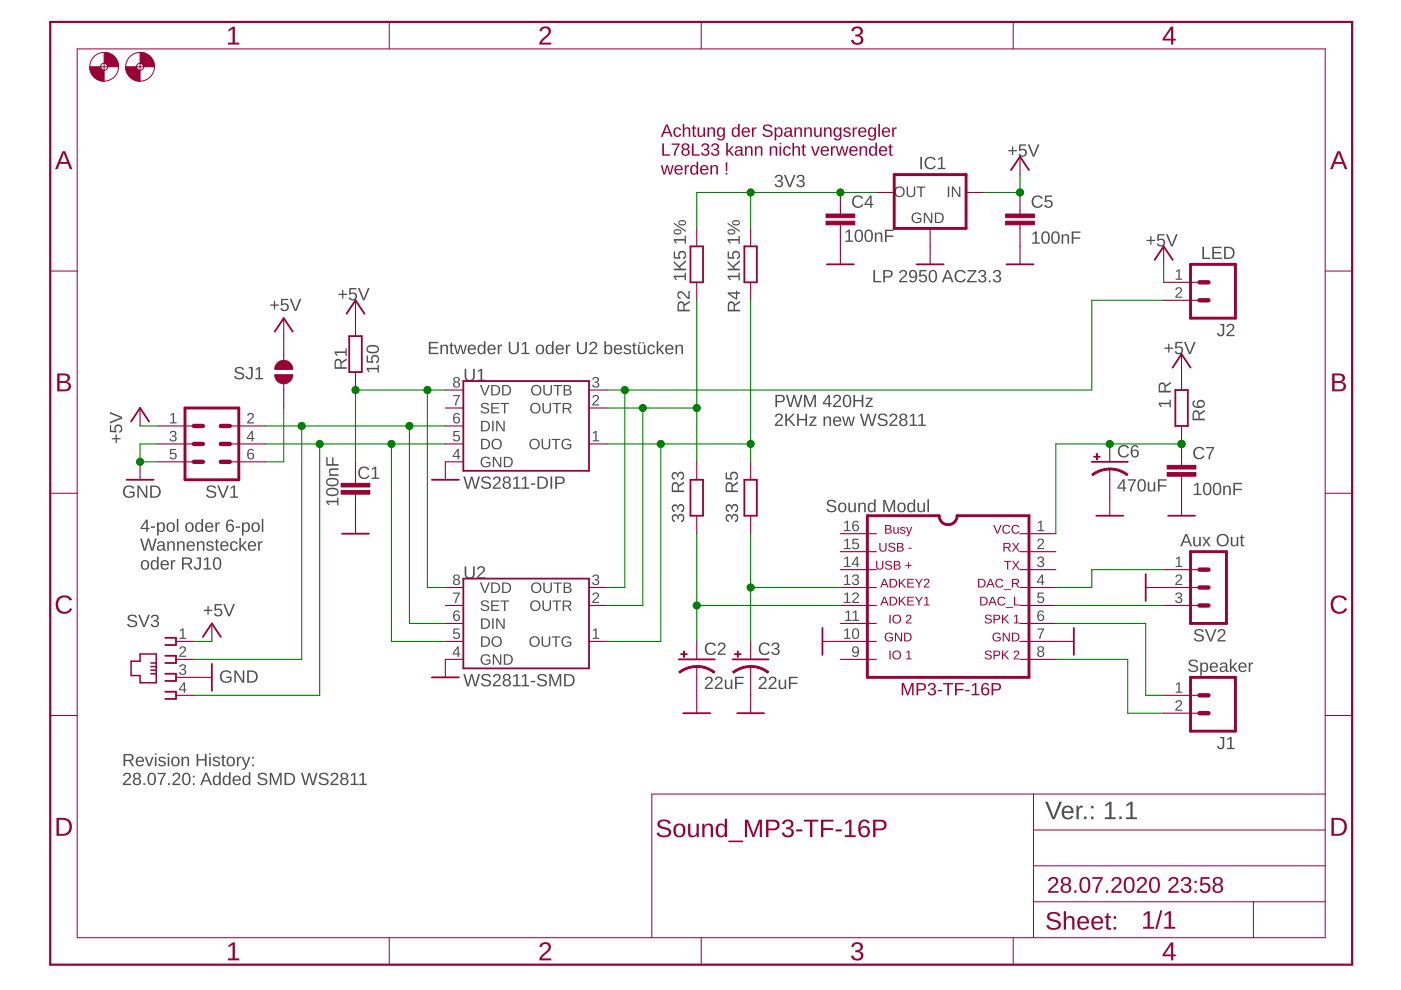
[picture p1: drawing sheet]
<svg xmlns="http://www.w3.org/2000/svg" width="297mm" height="210mm" viewBox="0 0 297 210" stroke-linecap="round" stroke-linejoin="round" font-family="sans-serif">
<g fill="#505050">
<path d="M220.1 110.8l.5-.4h.2v2h.6v.2h-1.4v-.2h.6v-1.7l-.5 .3z"/>
<path d="M220.2 114.3a.72 .72 0 0 1 1.1 .2 .72 .72 0 0 1-.4 1l-.7 .7h1.2v.2h-1.5l.1-.3 .5-.6a.59 .59 0 0 0 .5-.5 .59 .59 0 0 0-.3-.6l-.3 .1-.2 .3h-.3z"/>
<path d="M220.1 118.1a.63 .63 0 0 1 1 0 .63 .63 0 0 1-.2 1 .62 .62 0 0 1 .4 .8 .62 .62 0 0 1-.9 .3l-.5-.4v-.1l.3-.1a.45 .45 0 0 0 .6 .4 .45 .45 0 0 0 .2-.7l-.6-.1v-.2a.43 .43 0 0 0 .6-.2 .43 .43 0 0 0-.3-.6 .43 .43 0 0 0-.5 .4h-.3z"/>
<path d="M220 125.6h1.3v.3h-1l-.1 .7a.76 .76 0 0 1 1.1 .3 .76 .76 0 0 1-.3 1 .76 .76 0 0 1-1.1-.4v-.1l.3-.1a.49 .49 0 0 0 .7 .2 .49 .49 0 0 0 .1-.7 .49 .49 0 0 0-.8 0h-.3z"/>
<path d="M219.9 133.2h1.5l-.7 1.5-.1 .8h-.3l.1-.6 .7-1.4h-1.2z"/>
<path d="M96.2 91.4h1.2v.2h-1v.7a.76 .76 0 0 1 1 .3 .76 .76 0 0 1-.3 1 .76 .76 0 0 1-1-.4l-.1-.1h.3a.49 .49 0 0 0 .7 .2 .49 .49 0 0 0 .1-.8 .49 .49 0 0 0-.7 .1h-.3z"/>
<path d="M125.8 80.1a.63 .63 0 0 1 1 0 .63 .63 0 0 1-.3 .9 .62 .62 0 0 1 .5 .9 .62 .62 0 0 1-.9 .3l-.5-.4-.1-.2h.3a.45 .45 0 0 0 .6 .4 .45 .45 0 0 0 .2-.7l-.5-.1v-.3a.43 .43 0 0 0 .6-.2 .43 .43 0 0 0-.3-.6 .43 .43 0 0 0-.5 .4h-.3z"/>
<path d="M125.7 91.7l.5-.3h.3v1.9h.5v.3h-1.3v-.3h.5v-1.7l-.5 .4z"/>
<path d="M125.8 83.9a.72 .72 0 0 1 1.1 .1 .72 .72 0 0 1-.4 1.1l-.6 .6h1.1v.3h-1.4l.1-.4 .4-.5a.59 .59 0 0 0 .5-.5 .59 .59 0 0 0-.3-.6l-.3 .1-.1 .2h-.3z"/>
<path d="M96.1 83.8h1.4l-.6 1.4-.1 .8h-.3v-.6l.7-1.4h-1.1z"/>
<path d="M36.1 87.9l.5-.3h.3v1.9h.5v.3h-1.3v-.3h.5v-1.7l-.5 .4z"/>
<path d="M52.6 87.7a.72 .72 0 0 1 1.2 .1 .72 .72 0 0 1-.5 1.1l-.6 .6h1.2v.3h-1.5l.1-.4 .5-.5a.59 .59 0 0 0 .5-.5 .59 .59 0 0 0-.4-.6l-.3 .1-.1 .2h-.3z"/>
<path d="M36.2 91.5a.63 .63 0 0 1 1 0 .63 .63 0 0 1-.3 .9 .62 .62 0 0 1 .5 .9 .62 .62 0 0 1-.9 .3l-.5-.4-.1-.2h.3a.45 .45 0 0 0 .6 .4 .45 .45 0 0 0 .2-.7l-.5-.1v-.3a.43 .43 0 0 0 .6-.2 .43 .43 0 0 0-.3-.6 .43 .43 0 0 0-.5 .4h-.3z"/>
<path d="M36.1 95.2h1.2v.2h-1v.7a.76 .76 0 0 1 1.1 .3 .76 .76 0 0 1-.4 1.1 .76 .76 0 0 1-1-.4l-.1-.2h.3a.49 .49 0 0 0 .8 .2 .49 .49 0 0 0 0-.8 .49 .49 0 0 0-.7 .1h-.3z"/>
<path d="M249.3 145l.6-.3h.2v1.9h.6v.3h-1.4v-.3h.5v-1.7l-.5 .4z"/>
<path d="M249.4 148.6a.72 .72 0 0 1 1.1 .1 .72 .72 0 0 1-.4 1.1l-.6 .7h1.2v.2h-1.5l.1-.4 .4-.5a.59 .59 0 0 0 .6-.5 .59 .59 0 0 0-.4-.6l-.3 .1-.1 .3-.3-.1z"/>
<path d="M249.3 118.4l.6-.4h.2v2h.6v.2h-1.4v-.2h.5v-1.7l-.5 .3z"/>
<path d="M249.4 122a.72 .72 0 0 1 1.1 .1 .72 .72 0 0 1-.4 1l-.6 .7h1.2v.2h-1.5l.1-.3 .4-.5a.59 .59 0 0 0 .6-.5 .59 .59 0 0 0-.4-.7l-.3 .1-.1 .3h-.3z"/>
<path d="M249.4 125.8a.63 .63 0 0 1 1-.1 .63 .63 0 0 1-.3 1 .62 .62 0 0 1 .5 .8 .62 .62 0 0 1-.9 .4l-.5-.4-.1-.2h.3a.45 .45 0 0 0 .6 .3 .45 .45 0 0 0 .2-.7l-.5-.1v-.2a.43 .43 0 0 0 .6-.2 .43 .43 0 0 0-.3-.6 .43 .43 0 0 0-.5 .4h-.3z"/>
<path d="M249.3 57.5l.6-.4h.2v2h.6v.2h-1.4v-.2h.5v-1.7l-.5 .3z"/>
<path d="M249.4 61a.72 .72 0 0 1 1.1 .2 .72 .72 0 0 1-.4 1l-.6 .7h1.2v.2h-1.5l.1-.3 .4-.6a.59 .59 0 0 0 .6-.5 .59 .59 0 0 0-.4-.6l-.3 .1-.1 .3h-.3z"/>
<path d="M38.2 133.6l.5-.4h.2v2h.6v.3h-1.4v-.3h.6v-1.7l-.5 .4z"/>
<path d="M38.2 137.2a.72 .72 0 0 1 1.2 .1 .72 .72 0 0 1-.4 1.1l-.7 .6h1.2v.3h-1.5l.1-.4 .5-.5a.59 .59 0 0 0 .5-.5 .59 .59 0 0 0-.4-.6l-.3 .1-.1 .2h-.3z"/>
<path d="M38.2 141a.63 .63 0 0 1 1 0 .63 .63 0 0 1-.2 .9 .62 .62 0 0 1 .4 .9 .62 .62 0 0 1-.9 .3l-.5-.4v-.2h.3a.45 .45 0 0 0 .6 .4 .45 .45 0 0 0 .2-.7l-.6-.1v-.3a.43 .43 0 0 0 .6-.2 .43 .43 0 0 0-.3-.6 .43 .43 0 0 0-.5 .4h-.3z"/>
<path d="M96.2 133.2h1.2v.3h-1v.7a.76 .76 0 0 1 1 .3 .76 .76 0 0 1-.3 1 .76 .76 0 0 1-1-.4l-.1-.1 .3-.1a.49 .49 0 0 0 .7 .2 .49 .49 0 0 0 .1-.7 .49 .49 0 0 0-.7 0h-.3z"/>
<path d="M125.8 121.9a.63 .63 0 0 1 1 0 .63 .63 0 0 1-.3 1 .62 .62 0 0 1 .5 .8 .62 .62 0 0 1-.9 .4l-.5-.4-.1-.2 .3-.1a.45 .45 0 0 0 .6 .4 .45 .45 0 0 0 .2-.7l-.5-.1v-.2a.43 .43 0 0 0 .6-.2 .43 .43 0 0 0-.3-.6 .43 .43 0 0 0-.5 .4h-.3z"/>
<path d="M125.7 133.6l.5-.4h.3v2h.5v.3h-1.3v-.3h.5v-1.7l-.5 .4z"/>
<path d="M125.8 125.8a.72 .72 0 0 1 1.1 .1 .72 .72 0 0 1-.4 1.1l-.6 .6h1.1v.2h-1.4l.1-.3 .4-.5a.59 .59 0 0 0 .5-.5 .59 .59 0 0 0-.3-.7l-.3 .1-.1 .3h-.3z"/>
<path d="M96.1 125.6h1.4l-.6 1.5-.1 .7h-.3v-.5l.7-1.4h-1.1z"/>
<path d="M164.4 83.7a2.26 2.26 0 0 1 1.8 .2 .81 .81 0 0 1 .1 .9 .81 .81 0 0 1-.8 .5h-.7v1h-.4zM164.8 84v1h.7a.52 .52 0 0 0 .5-.3 .52 .52 0 0 0-.2-.6zM166.6 83.7h.4l.6 2.3 .6-2.3h.4l.6 2.3 .6-2.3h.3l-.7 2.6h-.4l-.6-2.2-.6 2.2h-.4zM170.5 83.7h.4l.8 2.2 .8-2.2h.5v2.6h-.3v-2.3l-.8 2.3h-.3l-.8-2.3v2.3h-.3zM175.6 83.7h.4v1.8h.3v.2h-.3v.6h-.3v-.6h-1.3v-.2zM175.7 84.1l-1 1.4h1zM176.9 83.9a.84 .84 0 0 1 1.3 .1 .84 .84 0 0 1-.5 1.3l-.7 .7h1.3v.3h-1.7a2.51 2.51 0 0 1 1.2-1.5 .5 .5 0 0 0-.1-.8 .5 .5 0 0 0-.7 .4h-.4zM179.1 83.8a.97 .97 0 0 1 1.1 .1 .97 .97 0 0 1 .3 1.1 .95 .95 0 0 1-.4 1.2 .95 .95 0 0 1-1.2-.2 2.12 2.12 0 0 1 .2-2.2zM179.3 84.1a1.75 1.75 0 0 0 .1 1.9l.2 .1a1.19 1.19 0 0 0 .5-1.7l-.3-.4zM180.9 83.7h.4v1.1h1.4v-1.1h.3v2.6h-.3v-1.2h-1.4v1.2h-.4zM183.6 84.3h1.4v.3l-1.1 1.5h1.1v.2h-1.5v-.2l1.1-1.5h-1z"/>
<path d="M164.6 87.9a.84 .84 0 0 1 1.3 .1 .84 .84 0 0 1-.5 1.3l-.8 .7h1.4v.3h-1.7a2.51 2.51 0 0 1 1.2-1.5 .5 .5 0 0 0-.1-.8 .5 .5 0 0 0-.8 .4h-.3zM166.5 87.7h.3v1.3l1.3-1.3h.4l-1.1 1.1 1.3 1.5h-.5l-1-1.2-.4 .2v1h-.3zM169 87.7h.4v1.1h1.4v-1.1h.3v2.6h-.3v-1.2h-1.4v1.2h-.4zM171.6 88.3h1.5v.3l-1.1 1.5h1.1v.2h-1.5v-.2l1.1-1.5h-1.1zM174.6 88.3h.3v.4a.67 .67 0 0 1 .8-.4 .67 .67 0 0 1 .5 .7v1.3h-.3v-1.3a.48 .48 0 0 0-.6-.5 .48 .48 0 0 0-.4 .7v1.1h-.3zM176.8 88.5a.91 .91 0 0 1 1.1-.1 .91 .91 0 0 1 .5 1h-1.4a.58 .58 0 0 0 .3 .7 .58 .58 0 0 0 .7-.3l.3 .1a.95 .95 0 0 1-1.2 .3 .95 .95 0 0 1-.5-1.2zM177.1 88.7l-.1 .4h1l-.3-.5zM178.5 88.3h.4l.4 1.7 .4-1.7h.4l.4 1.7 .4-1.7h.4l-.6 2h-.4l-.4-1.7-.4 1.7h-.4zM182.3 87.7h.4l.6 2.3 .6-2.3h.4l.6 2.3 .6-2.3h.4l-.8 2.6h-.4l-.6-2.2-.6 2.2h-.4zM186.3 88a1.18 1.18 0 0 1 1.8 .3h-.3a.68 .68 0 0 0-.7-.4 .68 .68 0 0 0-.6 .6l.7 .3a.8 .8 0 0 1 1 .8 .8 .8 0 0 1-1.1 .7 .95 .95 0 0 1-1.1-.6l.4-.1a.82 .82 0 0 0 .7 .5 .82 .82 0 0 0 .8-.5 1.86 1.86 0 0 0-1.4-.7l-.3-.4zM188.8 87.9a.84 .84 0 0 1 1.4 .1 .84 .84 0 0 1-.5 1.3l-.8 .7h1.4v.3h-1.7a2.51 2.51 0 0 1 1.1-1.5 .5 .5 0 0 0-.1-.8 .5 .5 0 0 0-.7 .4h-.3zM190.9 87.9a.79 .79 0 0 1 1-.1 .79 .79 0 0 1 .3 .9l-.3 .2a.76 .76 0 0 1 .4 1.1 .76 .76 0 0 1-1 .3 .7 .7 0 0 1-.7-.6 .7 .7 0 0 1 .6-.8l-.5-.3v-.4zM191 88.4a.5 .5 0 0 0 1 0 .5 .5 0 0 0-1 0zM191 89.6a.55 .55 0 0 0 1.1 0 .55 .55 0 0 0-1.1 0zM192.9 88.1l.6-.4h.3v2.3h.7v.3h-1.6v-.3h.6v-2l-.6 .5zM194.7 88.1l.7-.4h.3v2.3h.6v.3h-1.6v-.3h.6v-2l-.6 .5z"/>
<path d="M31 110.2h.3v1.7h.4v.3h-.4v.6h-.3v-.6h-1.2v-.3zM31 110.5l-.9 1.4h.9zM32 111.6h.9v.3h-.9zM33.3 110.8h.3v.3a.76 .76 0 0 1 1-.3 .76 .76 0 0 1 .4 1 .81 .81 0 0 1-1 1l-.4-.3v1h-.3zM33.9 111.1a1.06 1.06 0 0 0 .1 1.4 .76 .76 0 0 0 .6-1.2l-.2-.3zM35.5 111a.95 .95 0 0 1 1.2-.1 .95 .95 0 0 1 .3 1.2 .95 .95 0 0 1-1.3 .6 .95 .95 0 0 1-.3-1.4zM35.9 111.1a.91 .91 0 0 0 .3 1.5 .84 .84 0 0 0 .5-.8 .84 .84 0 0 0-.5-.8zM37.5 110h.3v2.8h-.3zM39.5 111a.95 .95 0 0 1 1.2-.1 .95 .95 0 0 1 .3 1.2 .95 .95 0 0 1-1.3 .6 .95 .95 0 0 1-.4-1.4zM39.9 111.1a.91 .91 0 0 0 .3 1.5 .84 .84 0 0 0 .5-.8 .84 .84 0 0 0-.5-.8zM41.6 111a.71 .71 0 0 1 1.1 .1v-1.1h.4v2.8h-.4v-.4a.76 .76 0 0 1-1 .3 .76 .76 0 0 1-.3-.9zM41.9 111.1a1.25 1.25 0 0 0 .1 1.4 .78 .78 0 0 0 .8-.4 .78 .78 0 0 0-.2-.9l-.2-.2zM43.7 111a.91 .91 0 0 1 1.1-.2 .91 .91 0 0 1 .4 1h-1.4a.58 .58 0 0 0 .4 .7 .58 .58 0 0 0 .7-.2h.3a.95 .95 0 0 1-1.3 .4 .95 .95 0 0 1-.4-1.2zM44 111.1l-.2 .5h1.1l-.3-.6zM45.7 110.8h.3v.4l.2-.4h.4v.3h-.4l-.2 .3v1.4h-.3zM48.3 110.3l.5-.2a.69 .69 0 0 1 .8 .6h-.4a.54 .54 0 0 0-.6-.2 .54 .54 0 0 0-.4 .6v.3a.84 .84 0 0 1 1.3 .1 .84 .84 0 0 1-.2 1.2 .84 .84 0 0 1-1.2-.2 2.03 2.03 0 0 1 .2-2.2zM48.2 111.9a.57 .57 0 0 0 1.1 0 .57 .57 0 0 0-1.1 0zM50 111.6h.9v.3h-.9zM51.3 110.8h.3v.3a.76 .76 0 0 1 1-.3 .76 .76 0 0 1 .4 1 .81 .81 0 0 1-1 1l-.4-.3v1h-.3zM51.9 111.1a1.06 1.06 0 0 0 .1 1.4 .76 .76 0 0 0 .6-1.2l-.2-.3zM53.5 111a.95 .95 0 0 1 1.3-.1 .95 .95 0 0 1 .3 1.2 .95 .95 0 0 1-1.3 .6 .95 .95 0 0 1-.4-1.4zM53.9 111.1a.91 .91 0 0 0 .3 1.5 .84 .84 0 0 0 .5-.8 .84 .84 0 0 0-.5-.8zM55.5 110h.3v2.8h-.3z"/>
<path d="M29.7 114.2h.4l.6 2.3 .6-2.3h.3l.7 2.3 .6-2.3h.3l-.7 2.6h-.4l-.6-2.2-.6 2.2h-.4zM33.6 114.9a.79 .79 0 0 1 .8-.2 .79 .79 0 0 1 .5 .7v1l.3 .2v.2h-.4l-.2-.4a.68 .68 0 0 1-.8 .5 .68 .68 0 0 1-.5-.9 .68 .68 0 0 1 .8-.4h.5a.45 .45 0 0 0-.3-.6 .45 .45 0 0 0-.6 .3h-.3zM33.8 115.9a.41 .41 0 0 0 0 .6 .41 .41 0 0 0 .6-.1l.2-.6zM35.5 114.8h.3v.3a.67 .67 0 0 1 .8-.3 .67 .67 0 0 1 .5 .6v1.4h-.4v-1.3a.48 .48 0 0 0-.5-.5 .48 .48 0 0 0-.4 .6v1.2h-.3zM37.6 114.8h.3v.3a.67 .67 0 0 1 .7-.3 .67 .67 0 0 1 .6 .6v1.4h-.4v-1.3a.48 .48 0 0 0-.5-.5 .48 .48 0 0 0-.4 .6v1.2h-.3zM39.8 115a.91 .91 0 0 1 1.1-.2 .91 .91 0 0 1 .4 1h-1.4a.58 .58 0 0 0 .4 .7 .58 .58 0 0 0 .7-.2h.3a.95 .95 0 0 1-1.3 .4 .95 .95 0 0 1-.4-1.2zM40.1 115.1l-.2 .5h1.1l-.3-.6zM41.7 114.8h.4v.3a.67 .67 0 0 1 .7-.3 .67 .67 0 0 1 .5 .6v1.4h-.3v-1.3a.48 .48 0 0 0-.5-.5 .48 .48 0 0 0-.4 .6v1.2h-.3zM44 114.9a.9 .9 0 0 1 1.3 .3l-.3 .1a.42 .42 0 0 0-.5-.4 .42 .42 0 0 0-.3 .6h.2a.71 .71 0 0 1 .7 .3 .71 .71 0 0 1 .1 .7 .97 .97 0 0 1-1.5-.2l.3-.1a.48 .48 0 0 0 .6 .4 .48 .48 0 0 0 .3-.5l-.1-.1a.87 .87 0 0 1-1-.9zM45.9 114.3h.2v.5h.4v.2h-.4v1.3l.1 .2h.3v.3l-.6-.1-.1-.1v-1.6h-.3v-.2h.3zM46.9 115a.91 .91 0 0 1 1.1-.2 .91 .91 0 0 1 .4 1h-1.4a.58 .58 0 0 0 .4 .7 .58 .58 0 0 0 .7-.2h.3a.95 .95 0 0 1-1.3 .4 .95 .95 0 0 1-.4-1.2zM47.2 115.1l-.2 .5h1.1l-.3-.6zM49 115a.81 .81 0 0 1 1.4 .3l-.4 .1a.51 .51 0 0 0-.6-.3 .51 .51 0 0 0-.3 .7 .51 .51 0 0 0 .3 .7 .51 .51 0 0 0 .7-.3h.3a.84 .84 0 0 1-1 .6 .84 .84 0 0 1-.6-1zM50.7 114h.4v1.7l.9-.9h.3l-.8 .8 .9 1.2h-.4l-.7-.9-.2 .2v.7h-.4zM52.8 115a.91 .91 0 0 1 1.1-.2 .91 .91 0 0 1 .4 1h-1.4a.58 .58 0 0 0 .3 .7 .58 .58 0 0 0 .8-.2h.3a.95 .95 0 0 1-1.3 .4 .95 .95 0 0 1-.4-1.2zM53 115.1l-.1 .5h1.1l-.4-.6zM54.7 114.8h.3l.1 .4 .1-.4h.5v.3h-.4l-.2 .3v1.4h-.4z"/>
<path d="M30.1 119a.95 .95 0 0 1 1.2-.1 .95 .95 0 0 1 .3 1.2 .95 .95 0 0 1-1.3 .6 .95 .95 0 0 1-.4-1.4zM30.4 119.1a.91 .91 0 0 0 .3 1.5 .84 .84 0 0 0 .6-.8 .84 .84 0 0 0-.6-.8zM32.1 119a.71 .71 0 0 1 1.2 .1v-1.1h.3v2.8h-.3v-.4a.76 .76 0 0 1-1 .3 .76 .76 0 0 1-.4-.9zM32.5 119.1a1.25 1.25 0 0 0 0 1.4 .78 .78 0 0 0 .8-.4 .78 .78 0 0 0-.1-.9l-.3-.2zM34.3 119a.91 .91 0 0 1 1.1-.2 .91 .91 0 0 1 .4 1h-1.4a.58 .58 0 0 0 .3 .7 .58 .58 0 0 0 .8-.2h.3a.95 .95 0 0 1-1.3 .4 .95 .95 0 0 1-.4-1.2zM34.5 119.1l-.1 .5h1.1l-.4-.6zM36.2 118.8h.3l.1 .4 .1-.4h.5v.3h-.4l-.2 .3v1.4h-.4zM38.6 118.2h1.2a.75 .75 0 0 1 .9 .6 .75 .75 0 0 1-.6 .9l.7 1.1h-.4l-.7-1.1h-.8v1.1h-.3zM38.9 118.5v.9h.9a.49 .49 0 0 0 .6-.5 .49 .49 0 0 0-.6-.4zM41.8 118.2h.8v1.8a.78 .78 0 0 1-.7 .8 .78 .78 0 0 1-.8-.7h.3a.43 .43 0 0 0 .5 .4 .43 .43 0 0 0 .4-.5v-1.5h-.5zM43.2 118.6l.7-.4h.3v2.3h.6v.3h-1.6v-.3h.6v-2l-.6 .4zM45.5 118.3a.97 .97 0 0 1 1.2 .1 .97 .97 0 0 1 .2 1.1 .95 .95 0 0 1-.3 1.1 .95 .95 0 0 1-1.2-.1 2.12 2.12 0 0 1 .1-2.2zM45.7 118.5a1.75 1.75 0 0 0 .1 2h.2a1.19 1.19 0 0 0 .5-1.6l-.3-.5z"/>
<path d="M26.2 159.9h1.2a.75 .75 0 0 1 .9 .6 .75 .75 0 0 1-.6 .8l.7 1.2h-.4l-.6-1.1h-.9v1.1h-.3zM26.5 160.1v1h.9a.49 .49 0 0 0 .6-.5 .49 .49 0 0 0-.6-.5zM29 160.7a.91 .91 0 0 1 1.1-.2 .91 .91 0 0 1 .4 1h-1.4a.58 .58 0 0 0 .4 .7 .58 .58 0 0 0 .7-.3l.3 .1a.95 .95 0 0 1-1.3 .4 .95 .95 0 0 1-.4-1.3zM29.3 160.8l-.2 .5h1.1l-.3-.6zM30.7 160.5h.4l.5 1.7 .6-1.7h.4l-.8 2h-.4zM32.8 159.7h.4v.3h-.4zM32.8 160.5h.4v2h-.4zM33.8 160.6a.9 .9 0 0 1 1.3 .3l-.3 .1a.42 .42 0 0 0-.5-.4 .42 .42 0 0 0-.3 .5l.2 .1a.71 .71 0 0 1 .8 .3 .71 .71 0 0 1 .1 .7 .97 .97 0 0 1-1.6-.2l.3-.1a.48 .48 0 0 0 .6 .4 .48 .48 0 0 0 .4-.6h-.1a.87 .87 0 0 1-1.1-.9zM35.6 159.7h.3v.3h-.3zM35.6 160.5h.3v2h-.3zM36.5 160.7a.95 .95 0 0 1 1.3-.1 .95 .95 0 0 1 .3 1.2 .95 .95 0 0 1-1.4 .6 .95 .95 0 0 1-.3-1.4zM36.9 160.8a.91 .91 0 0 0 .3 1.4 .84 .84 0 0 0 .5-.7 .84 .84 0 0 0-.5-.8zM38.5 160.5h.3v.3a.67 .67 0 0 1 .8-.4 .67 .67 0 0 1 .5 .7v1.4h-.3v-1.3a.48 .48 0 0 0-.6-.6 .48 .48 0 0 0-.4 .7v1.2h-.3zM41.7 159.9h.3v1.1h1.4v-1.1h.4v2.6h-.4v-1.2h-1.4v1.2h-.3zM44.4 159.7h.3v.3h-.3zM44.4 160.5h.3v2h-.3zM45.3 160.6a.9 .9 0 0 1 1.4 .3l-.3 .1a.42 .42 0 0 0-.6-.4 .42 .42 0 0 0-.3 .5l.3 .1a.71 .71 0 0 1 .7 .3 .71 .71 0 0 1 .1 .7 .97 .97 0 0 1-1.6-.2l.3-.1a.48 .48 0 0 0 .6 .4 .48 .48 0 0 0 .4-.6h-.1a.87 .87 0 0 1-1.1-.9zM47.2 160h.2v.5h.4v.2h-.4v1.3l.2 .2h.2v.2h-.5l-.1-.1-.1-1.6h-.2v-.2h.2zM48.2 160.7a.95 .95 0 0 1 1.3-.1 .95 .95 0 0 1 .3 1.2 .95 .95 0 0 1-1.3 .6 .95 .95 0 0 1-.4-1.4zM48.6 160.8a.91 .91 0 0 0 .3 1.4 .84 .84 0 0 0 .6-.7 .84 .84 0 0 0-.6-.8zM50.2 160.5h.3v.4l.2-.4 .5-.1v.3l-.4 .1-.2 .2v1.5h-.4zM51.2 160.5h.4l.6 1.6 .5-1.6h.4l-.8 2a.85 .85 0 0 1-1 .7v-.2l.4-.1 .3-.5zM53.4 160.5h.4v.3h-.4zM53.4 162.1h.4v.4h-.4z"/>
<path d="M26.4 164a.84 .84 0 0 1 1.3 .2 .84 .84 0 0 1-.5 1.2l-.8 .8h1.4v.3h-1.7a2.51 2.51 0 0 1 1.2-1.6 .5 .5 0 0 0-.1-.8 .5 .5 0 0 0-.8 .4h-.3zM28.4 164a.79 .79 0 0 1 1-.1 .79 .79 0 0 1 .3 1l-.3 .2a.76 .76 0 0 1 .5 1 .76 .76 0 0 1-1.1 .4 .7 .7 0 0 1-.7-.7 .7 .7 0 0 1 .6-.7l-.5-.4v-.4zM28.5 164.5a.5 .5 0 0 0 1 0 .5 .5 0 0 0-1 0zM28.5 165.7a.55 .55 0 0 0 1.1 0 .55 .55 0 0 0-1.1 0zM30.4 166.1h.4v.4h-.4zM31.7 164a.97 .97 0 0 1 1.1 .1 .97 .97 0 0 1 .3 1.1 .95 .95 0 0 1-.4 1.1 .95 .95 0 0 1-1.2-.2 2.12 2.12 0 0 1 .2-2.1zM31.8 164.2a1.75 1.75 0 0 0 .2 2h.2a1.19 1.19 0 0 0 .5-1.7l-.3-.4zM33.4 163.9h1.7v.2l-.7 1.4-.2 1h-.3a4.1 4.1 0 0 1 .9-2.4h-1.4zM35.7 166.1h.3v.4h-.3zM36.8 164a.84 .84 0 0 1 1.3 .2 .84 .84 0 0 1-.4 1.2l-.8 .8h1.4v.3h-1.8a2.51 2.51 0 0 1 1.2-1.6 .5 .5 0 0 0-.1-.8 .5 .5 0 0 0-.7 .4h-.3zM39 164a.97 .97 0 0 1 1.1 .1 .97 .97 0 0 1 .3 1.1 .95 .95 0 0 1-.4 1.1 .95 .95 0 0 1-1.2-.2 2.12 2.12 0 0 1 .2-2.1zM39.2 164.2a1.75 1.75 0 0 0 .1 2h.2a1.19 1.19 0 0 0 .5-1.7l-.3-.4zM40.9 164.5h.4v.3h-.4zM40.9 166.1h.4v.4h-.4zM43.5 163.9h.4l1 2.6h-.3l-.3-.8h-1.2l-.3 .8h-.4zM43.7 164.1l-.5 1.3h1zM45.3 164.7a.71 .71 0 0 1 1.2 .1v-1.1h.3v2.8h-.3v-.4a.76 .76 0 0 1-1 .3 .76 .76 0 0 1-.4-.9zM45.7 164.8a1.25 1.25 0 0 0 0 1.4 .78 .78 0 0 0 .8-.5 .78 .78 0 0 0-.2-.8l-.2-.2zM47.4 164.7a.71 .71 0 0 1 1.2 .1v-1.1h.3v2.8h-.3v-.4a.76 .76 0 0 1-1 .3 .76 .76 0 0 1-.4-.9zM47.8 164.8a1.25 1.25 0 0 0 0 1.4 .78 .78 0 0 0 .8-.5 .78 .78 0 0 0-.2-.8l-.2-.2zM49.5 164.7a.91 .91 0 0 1 1.1-.2 .91 .91 0 0 1 .5 1h-1.5a.58 .58 0 0 0 .4 .7 .58 .58 0 0 0 .7-.3l.3 .1a.95 .95 0 0 1-1.3 .4 .95 .95 0 0 1-.4-1.3zM49.8 164.8l-.1 .5h1l-.3-.6zM51.6 164.7a.71 .71 0 0 1 1.1 .1v-1.1h.4v2.8h-.3v-.4a.76 .76 0 0 1-1 .3 .76 .76 0 0 1-.4-.9zM51.9 164.8a1.25 1.25 0 0 0 .1 1.4 .78 .78 0 0 0 .8-.5 .78 .78 0 0 0-.2-.8l-.2-.2zM54.8 164.1a1.18 1.18 0 0 1 1.9 .3l-.4 .1a.68 .68 0 0 0-.7-.4 .68 .68 0 0 0-.6 .5l.7 .4a.8 .8 0 0 1 1 .8 .8 .8 0 0 1-1.1 .7 .95 .95 0 0 1-1.1-.7h.4a.82 .82 0 0 0 .7 .4 .82 .82 0 0 0 .8-.4 1.86 1.86 0 0 0-1.4-.8l-.3-.3zM57.2 163.9h.5l.8 2.2 .8-2.2h.4v2.6h-.3v-2.3l-.8 2.3h-.3l-.8-2.3v2.3h-.3zM60.3 163.9h.9a1.3 1.3 0 0 1 1.4 1.2 1.3 1.3 0 0 1-1.3 1.4h-1zM60.7 164.1v2.1h.6a1.02 1.02 0 0 0 .9-1.1 1.02 1.02 0 0 0-1-1zM63.8 163.9h.4l.6 2.2 .6-2.2h.3l.7 2.2 .6-2.2h.3l-.7 2.6h-.4l-.6-2.2-.6 2.2h-.4zM67.8 164.1a1.18 1.18 0 0 1 1.8 .3l-.3 .1a.68 .68 0 0 0-.7-.4 .68 .68 0 0 0-.6 .5l.7 .4a.8 .8 0 0 1 1 .8 .8 .8 0 0 1-1.1 .7 .95 .95 0 0 1-1.1-.7h.4a.82 .82 0 0 0 .7 .4 .82 .82 0 0 0 .7-.4 1.86 1.86 0 0 0-1.4-.8l-.2-.3zM70.3 164a.84 .84 0 0 1 1.3 .2 .84 .84 0 0 1-.4 1.2l-.8 .8h1.4v.3h-1.7a2.51 2.51 0 0 1 1.1-1.6 .5 .5 0 0 0-.1-.8 .5 .5 0 0 0-.7 .4h-.3zM72.4 164a.79 .79 0 0 1 1-.1 .79 .79 0 0 1 .3 1l-.3 .2a.76 .76 0 0 1 .4 1 .76 .76 0 0 1-1 .4 .7 .7 0 0 1-.7-.7 .7 .7 0 0 1 .5-.7l-.4-.4v-.4zM72.5 164.5a.5 .5 0 0 0 1 0 .5 .5 0 0 0-1 0zM72.5 165.7a.53 .53 0 0 0 1 0 .53 .53 0 0 0-1 0zM74.4 164.3l.6-.4h.3v2.3h.7v.3h-1.7v-.3h.7v-2l-.6 .4zM76.2 164.3l.6-.4h.3v2.3h.7v.3h-1.6v-.3h.6v-2l-.6 .4z"/>
<path d="M221.6 170h.5l1.3 3.2 1.2-3.2h.5l-1.5 3.7h-.5zM225.4 171.2a1.29 1.29 0 0 1 1.6-.3 1.29 1.29 0 0 1 .6 1.5h-2a.83 .83 0 0 0 .5 .9 .83 .83 0 0 0 1-.4l.4 .2a1.35 1.35 0 0 1-1.7 .5 1.35 1.35 0 0 1-.7-1.7zM225.8 171.4l-.2 .6h1.5a.77 .77 0 0 0-.4-.8 .77 .77 0 0 0-.9 .2zM228.2 170.8h.5v.6a.68 .68 0 0 1 .9-.6v.5a.71 .71 0 0 0-.8 .2 .71 .71 0 0 0-.1 .7v1.5h-.5zM229.8 173.1h.6v.6h-.6zM231.3 170.8h.6v.6h-.6zM231.3 173.1h.6v.6h-.6zM234.4 170.6l.8-.6h.5v3.3h.9v.4h-2.4v-.4h1v-2.9l-.8 .6zM237.3 173.1h.5v.6h-.5zM238.8 170.6l.9-.6h.4v3.3h.9v.4h-2.3v-.4h1v-2.9l-.9 .6z"/>
<path d="M90.9 72.5h2v.3h-1.6v.8h1.5v.3h-1.5v.9h1.7v.3h-2.1zM93.4 73.1h.3v.3a.67 .67 0 0 1 .8-.3 .67 .67 0 0 1 .5 .7v1.3h-.4v-1.3a.48 .48 0 0 0-.5-.5 .48 .48 0 0 0-.4 .6v1.2h-.3zM95.6 72.6h.2v.5h.4v.2h-.4v1.3l.1 .2h.3v.3h-.5l-.2-.2v-1.6h-.2v-.2h.2zM96.3 73.1h.3l.4 1.7 .4-1.7h.4l.4 1.7 .5-1.7h.3l-.6 2h-.4l-.4-1.7-.4 1.7h-.4zM99.4 73.3a.91 .91 0 0 1 1.1-.2 .91 .91 0 0 1 .4 1.1h-1.4a.58 .58 0 0 0 .4 .6 .58 .58 0 0 0 .7-.2h.3a.95 .95 0 0 1-1.3 .4 .95 .95 0 0 1-.4-1.2zM99.6 73.5l-.1 .4h1.1l-.3-.6zM101.4 73.3a.71 .71 0 0 1 1.2 .1v-1h.3v2.7h-.3v-.3a.76 .76 0 0 1-1 .2 .76 .76 0 0 1-.4-.9zM101.8 73.4a1.25 1.25 0 0 0 0 1.4 .78 .78 0 0 0 .8-.4 .78 .78 0 0 0-.1-.9l-.3-.2zM103.6 73.3a.91 .91 0 0 1 1.1-.2 .91 .91 0 0 1 .4 1.1h-1.4a.58 .58 0 0 0 .3 .6 .58 .58 0 0 0 .8-.2h.3a.95 .95 0 0 1-1.3 .4 .95 .95 0 0 1-.4-1.2zM103.8 73.5l-.1 .4h1.1l-.4-.6zM105.5 73.1h.3l.1 .4 .1-.4h.5v.3h-.4l-.2 .3v1.4h-.4zM107.9 72.5h.3v1.6a.72 .72 0 0 0 .7 .7 .72 .72 0 0 0 .8-.7v-1.6h.3v1.6a1.07 1.07 0 0 1-1.1 1 1.07 1.07 0 0 1-1-1zM110.7 72.9l.6-.4h.3v2.3h.6v.3h-1.6v-.3h.6v-2l-.5 .4zM113.8 73.3a.95 .95 0 0 1 1.2-.1 .95 .95 0 0 1 .3 1.2 .95 .95 0 0 1-1.3 .6 .95 .95 0 0 1-.4-1.4zM114.2 73.4a.91 .91 0 0 0 .3 1.5 .84 .84 0 0 0 .5-.8 .84 .84 0 0 0-.5-.8zM115.9 73.3a.71 .71 0 0 1 1.1 .1v-1h.4v2.7h-.3l-.1-.3a.76 .76 0 0 1-.9 .2 .76 .76 0 0 1-.4-.9zM116.2 73.4a1.25 1.25 0 0 0 .1 1.4 .78 .78 0 0 0 .8-.4 .78 .78 0 0 0-.2-.9l-.2-.2zM118 73.3a.91 .91 0 0 1 1.1-.2 .91 .91 0 0 1 .5 1.1h-1.5a.58 .58 0 0 0 .4 .6 .58 .58 0 0 0 .7-.2h.3a.95 .95 0 0 1-1.3 .4 .95 .95 0 0 1-.4-1.2zM118.3 73.5l-.2 .4h1.1l-.3-.6zM120 73.1h.3v.4l.2-.4h.4v.3h-.3l-.2 .3-.1 1.4h-.3zM122.3 72.5h.4v1.6a.72 .72 0 0 0 .7 .7 .72 .72 0 0 0 .7-.7v-1.6h.4v1.6a1.07 1.07 0 0 1-1.1 1 1.07 1.07 0 0 1-1.1-1zM125.2 72.6a.84 .84 0 0 1 1.3 .2 .84 .84 0 0 1-.5 1.2l-.7 .8h1.3v.3h-1.7a2.51 2.51 0 0 1 1.2-1.5 .5 .5 0 0 0-.1-.9 .5 .5 0 0 0-.7 .5l-.4-.1zM128.1 72.4h.4v1a.76 .76 0 0 1 .9-.3 .76 .76 0 0 1 .4 1 .81 .81 0 0 1-.9 1l-.4-.3-.1 .3h-.3zM128.7 73.4a.9 .9 0 0 0 .3 1.5 .86 .86 0 0 0 .5-.8 .86 .86 0 0 0-.5-.8zM130.4 73.3a.91 .91 0 0 1 1.1-.2 .91 .91 0 0 1 .4 1.1h-1.4a.58 .58 0 0 0 .3 .6 .58 .58 0 0 0 .8-.2h.3a.95 .95 0 0 1-1.3 .4 .95 .95 0 0 1-.4-1.2zM130.6 73.5l-.1 .4h1.1l-.4-.6zM132.5 73.2a.9 .9 0 0 1 1.3 .3l-.3 .1a.42 .42 0 0 0-.5-.3 .42 .42 0 0 0-.3 .5l.2 .1a.71 .71 0 0 1 .7 .2 .71 .71 0 0 1 .1 .8 .97 .97 0 0 1-1.5-.3h.3a.48 .48 0 0 0 .5 .3 .48 .48 0 0 0 .4-.5l-.1-.1a.87 .87 0 0 1-1-.8zM134.4 72.6h.2v.5h.3v.2h-.3v1.3l.1 .2h.3v.3h-.6l-.1-.2-.1-1.6h-.2v-.2h.3zM135.3 73.1h.3v1.3a.48 .48 0 0 0 .5 .5 .48 .48 0 0 0 .4-.7v-1.1h.4v2h-.4v-.4a.67 .67 0 0 1-.7 .4 .67 .67 0 0 1-.5-.7zM136.2 72.5h.3v.3h-.3zM135.5 72.5h.3v.3h-.3zM137.5 73.3a.81 .81 0 0 1 1.4 .3l-.4 .1a.51 .51 0 0 0-.7-.3 .51 .51 0 0 0-.2 .7 .51 .51 0 0 0 .3 .7 .51 .51 0 0 0 .6-.3h.4a.84 .84 0 0 1-1 .6 .84 .84 0 0 1-.6-1zM139.2 72.4h.4v1.7l.8-1h.4l-.8 .8 .9 1.2h-.4l-.7-.9-.2 .2v.7h-.4zM141.3 73.3a.91 .91 0 0 1 1.1-.2 .91 .91 0 0 1 .4 1.1h-1.4a.58 .58 0 0 0 .3 .6 .58 .58 0 0 0 .8-.2h.2a.95 .95 0 0 1-1.2 .4 .95 .95 0 0 1-.4-1.2zM141.5 73.5l-.1 .4h1.1l-.4-.6zM143.2 73.1h.3v.3a.67 .67 0 0 1 .8-.3 .67 .67 0 0 1 .5 .7v1.3h-.3v-1.3a.48 .48 0 0 0-.6-.5 .48 .48 0 0 0-.3 .6v1.2h-.4z"/>
<path d="M218.9 49.5l.6-.4h.3v2.3h.6v.3h-1.6v-.3h.7v-2l-.6 .4zM221.2 49.2a.97 .97 0 0 1 1.1 .1 .97 .97 0 0 1 .3 1.1 .95 .95 0 0 1-.4 1.1 .95 .95 0 0 1-1.2-.1 2.12 2.12 0 0 1 .2-2.2zM221.4 49.4a1.75 1.75 0 0 0 .1 2h.2a1.19 1.19 0 0 0 .5-1.6l-.3-.5zM223.3 49.2a.97 .97 0 0 1 1.1 .1 .97 .97 0 0 1 .3 1.1 .95 .95 0 0 1-.4 1.1 .95 .95 0 0 1-1.2-.1 2.12 2.12 0 0 1 .2-2.2zM223.4 49.4a1.75 1.75 0 0 0 .2 2h.2a1.19 1.19 0 0 0 .5-1.6l-.3-.5zM225.1 49.7h.3v.3a.67 .67 0 0 1 .8-.3 .67 .67 0 0 1 .5 .6v1.4h-.4v-1.3a.48 .48 0 0 0-.5-.5 .48 .48 0 0 0-.4 .6v1.2h-.3zM227.2 49.1h1.9v.3h-1.5v.9h1.4v.3h-1.4v1.1h-.4z"/>
<path d="M185.2 57.3h.3v2.3h1.3v.3h-1.6zM187.3 57.3a2.26 2.26 0 0 1 1.7 .2 .81 .81 0 0 1 .2 .9 .81 .81 0 0 1-.8 .4h-.8v1.1h-.3zM187.6 57.5v1.1h.7a.52 .52 0 0 0 .6-.4 .52 .52 0 0 0-.2-.6zM190.9 57.4a.84 .84 0 0 1 1.3 .2 .84 .84 0 0 1-.4 1.2l-.8 .8h1.4v.3h-1.8a2.51 2.51 0 0 1 1.2-1.5 .5 .5 0 0 0-.1-.9 .5 .5 0 0 0-.7 .4h-.3zM193 57.5a.95 .95 0 0 1 1.1-.1 .95 .95 0 0 1 .4 1.1 1 1 0 0 1-.4 1.2 1 1 0 0 1-1.2 0l-.1-.3 .3-.1a.55 .55 0 0 0 .7 .3 .55 .55 0 0 0 .3-.7v-.3a.83 .83 0 0 1-1.2 .1 .83 .83 0 0 1 .1-1.2zM193 58.1a.57 .57 0 0 0 1.1 0 .57 .57 0 0 0-1.1 0zM195 57.3h1.4v.2h-1.1l-.1 .9a.89 .89 0 0 1 1.2 .2 .89 .89 0 0 1-.1 1.2 .89 .89 0 0 1-1.2-.1l-.3-.4 .3-.1a.58 .58 0 0 0 .9 .3 .58 .58 0 0 0 .1-.9 .58 .58 0 0 0-.9 .1h-.3zM197.3 57.4a.97 .97 0 0 1 1.1 .1 .97 .97 0 0 1 .3 1.1 .95 .95 0 0 1-.4 1.1 .95 .95 0 0 1-1.2-.1 2.12 2.12 0 0 1 .2-2.2zM197.5 57.6a1.75 1.75 0 0 0 .1 2h.2a1.19 1.19 0 0 0 .5-1.7l-.3-.4zM200.7 57.3h.4l1.1 2.6h-.4l-.3-.8h-1.2l-.3 .8h-.3zM200.9 57.5l-.5 1.3h1zM202.7 57.6a1.29 1.29 0 0 1 2 .3l-.3 .1a.99 .99 0 0 0-1.4-.2 .99 .99 0 0 0-.1 1.5 .99 .99 0 0 0 1.4 0l.2-.2 .3 .1a1.33 1.33 0 0 1-2 .4 1.33 1.33 0 0 1-.1-2zM205.2 57.3h1.8v.2l-1.6 2.1h1.7v.3h-2.1v-.3l1.6-2.1h-1.4zM207.7 57.4a.77 .77 0 0 1 1.1-.1 .77 .77 0 0 1 0 1.1l-.3 .1a.7 .7 0 0 1 .6 .9 .7 .7 0 0 1-.8 .5l-.8-.3-.2-.4h.4a.53 .53 0 0 0 .7 .4 .53 .53 0 0 0 .2-.8l-.6-.1v-.3a.5 .5 0 0 0 .7-.3 .5 .5 0 0 0-.4-.6 .5 .5 0 0 0-.6 .4h-.3zM209.6 59.5h.4v.4h-.4zM210.8 57.4a.77 .77 0 0 1 1.1-.1 .77 .77 0 0 1 .1 1.1l-.3 .1a.7 .7 0 0 1 .6 .9 .7 .7 0 0 1-.9 .5l-.8-.3-.1-.4h.3a.53 .53 0 0 0 .7 .4 .53 .53 0 0 0 .3-.8l-.7-.1v-.3a.5 .5 0 0 0 .7-.3 .5 .5 0 0 0-.3-.6 .5 .5 0 0 0-.6 .4h-.4z"/>
<path d="M142.8 58.4h2.4v-.6h.2v1.6h-.2v-.6h-2l.4 .6h-.3l-.5-.7zM142.8 55.3l1.2 1.1 1.4-1.2v.4l-1.2 1 .2 .4h1v.3h-2.6v-.3h1.3l-1.3-1.3zM142.8 53.3h.3v1.2h.8a.89 .89 0 0 1 .2-1.2 .89 .89 0 0 1 1.3 .2 .89 .89 0 0 1-.1 1.2l-.4 .3-.1-.4a.58 .58 0 0 0 .3-.8 .58 .58 0 0 0-.9-.1 .58 .58 0 0 0 0 .9v.3l-1.4-.1zM142.8 50.7h2.4v-.6h.2v1.6h-.2v-.7h-2l.4 .6h-.3l-.5-.6zM143.9 46.9a.94 .94 0 0 1 1.6 .3 .88 .88 0 0 1-.9 .6 .88 .88 0 0 1-.8-.6zM142.8 47.2l2.6 1.7v.3l-2.6-1.7zM142.9 48.8a.94 .94 0 0 1 1.6 .4 .87 .87 0 0 1-.9 .5 .87 .87 0 0 1-.8-.6zM144.1 47.1a.62 .62 0 0 0 .4 .5 .62 .62 0 0 0 .6-.1l.1-.1a.63 .63 0 0 0-.4-.5 .63 .63 0 0 0-.6 .1zM143.1 49a.62 .62 0 0 0 .4 .5 .62 .62 0 0 0 .6-.1l.1-.1a.63 .63 0 0 0-.4-.5 .63 .63 0 0 0-.6 .1z"/>
<path d="M154.3 58.4h2.3v-.6h.3v1.6h-.3v-.6h-2l.4 .6h-.3l-.4-.7zM154.3 55.3l1.1 1.1 1.5-1.2v.4l-1.3 1 .3 .4h1v.3h-2.6v-.3h1.3l-1.3-1.3zM154.3 53.3h.2v1.2h.9a.89 .89 0 0 1 .2-1.2 .89 .89 0 0 1 1.2 .2 .89 .89 0 0 1-.1 1.2l-.4 .3-.1-.4a.58 .58 0 0 0 .3-.8 .58 .58 0 0 0-.9-.1 .58 .58 0 0 0 .1 .9v.3l-1.4-.1zM154.3 50.7h2.3v-.6h.3v1.6h-.3v-.7h-2l.4 .6h-.3l-.4-.6zM155.3 46.9a.94 .94 0 0 1 1.6 .3 .88 .88 0 0 1-.8 .6 .88 .88 0 0 1-.9-.6zM154.3 47.2l2.6 1.7v.3l-2.6-1.7zM154.3 48.8a.94 .94 0 0 1 1.6 .4 .87 .87 0 0 1-.8 .5 .87 .87 0 0 1-.9-.6zM155.5 47.1a.62 .62 0 0 0 .4 .5 .62 .62 0 0 0 .6-.1l.1-.1a.63 .63 0 0 0-.4-.5 .63 .63 0 0 0-.6 .1zM154.5 49a.62 .62 0 0 0 .4 .5 .62 .62 0 0 0 .6-.1l.1-.1a.63 .63 0 0 0-.4-.5 .63 .63 0 0 0-.6 .1z"/>
<path d="M142.6 109.2a.64 .64 0 0 1 .7-.2 .64 .64 0 0 1 .4 .6 .69 .69 0 0 1 .9-.6 .69 .69 0 0 1 .5 .8l-.3 .8-.4 .1v-.3a.53 .53 0 0 0 .4-.7 .53 .53 0 0 0-.8-.3l-.1 .7h-.3a.5 .5 0 0 0-.3-.7 .5 .5 0 0 0-.6 .3 .5 .5 0 0 0 .4 .7v.3a.89 .89 0 0 1-.5-1.5zM142.6 107.1a.64 .64 0 0 1 .7-.2 .64 .64 0 0 1 .4 .6 .69 .69 0 0 1 .9-.6 .69 .69 0 0 1 .5 .8l-.3 .8-.4 .1v-.3a.53 .53 0 0 0 .4-.7 .53 .53 0 0 0-.8-.2l-.1 .6h-.3a.5 .5 0 0 0-.3-.7 .5 .5 0 0 0-.6 .3 .5 .5 0 0 0 .4 .7v.3a.89 .89 0 0 1-.5-1.5z"/>
<path d="M154 109.2a.64 .64 0 0 1 .7-.2 .64 .64 0 0 1 .5 .6 .69 .69 0 0 1 .8-.6 .69 .69 0 0 1 .5 .8l-.3 .8-.4 .1v-.3a.53 .53 0 0 0 .4-.7 .53 .53 0 0 0-.8-.3l-.1 .7h-.3a.5 .5 0 0 0-.2-.7 .5 .5 0 0 0-.7 .3 .5 .5 0 0 0 .4 .7v.3a.89 .89 0 0 1-.5-1.5zM154 107.1a.64 .64 0 0 1 .7-.2 .64 .64 0 0 1 .5 .6 .69 .69 0 0 1 .8-.6 .69 .69 0 0 1 .5 .8l-.3 .8-.4 .1v-.3a.53 .53 0 0 0 .4-.7 .53 .53 0 0 0-.8-.2l-.1 .6h-.3a.5 .5 0 0 0-.2-.7 .5 .5 0 0 0-.7 .3 .5 .5 0 0 0 .4 .7v.3a.89 .89 0 0 1-.5-1.5z"/>
<path d="M245.6 85.4h2.4v-.7h.2v1.7h-.2v-.7h-2l.4 .6h-.3l-.5-.6zM245.8 81.3a.74 .74 0 0 1 .8-.2 .74 .74 0 0 1 .5 .6l1.1-.7v.4l-1 .6v.9h1v.3h-2.6l.1-1.5zM246 81.6l-.1 1.3h1l-.1-1.3-.4-.2z"/>
<path d="M238.1 101.6h.3v1.8h.4v.2h-.4v.6h-.3v-.6h-1.2v-.2zM238.1 102l-.9 1.4h.9zM239.1 101.6h1.7v.3l-.7 1.4-.2 .9h-.3a4.1 4.1 0 0 1 .9-2.3h-1.4zM241.5 101.7a.97 .97 0 0 1 1.2 .1 .97 .97 0 0 1 .2 1.1 .95 .95 0 0 1-.3 1.2 .95 .95 0 0 1-1.2-.2 2.12 2.12 0 0 1 .1-2.2zM241.7 102a1.75 1.75 0 0 0 .2 1.9l.1 .1a1.19 1.19 0 0 0 .6-1.7l-.4-.4zM243.3 102.2h.4v1.3a.48 .48 0 0 0 .5 .5 .48 .48 0 0 0 .4-.6v-1.2h.3v2h-.3v-.3a.67 .67 0 0 1-.8 .3 .67 .67 0 0 1-.5-.7zM245.5 101.6h1.8v.3h-1.4v1h1.4v.3h-1.4v1h-.4z"/>
<path d="M247.7 72.9h.2v.8h.8v.3h-.8v.8h-.2v-.8h-.8v-.3h.8zM249.2 72.5h1.5v.3h-1.2v.8a.89 .89 0 0 1 1.2 .2 .89 .89 0 0 1-.1 1.2 .89 .89 0 0 1-1.3 0l-.2-.5h.3a.58 .58 0 0 0 .8 .2 .58 .58 0 0 0 .1-.9 .58 .58 0 0 0-.8 .1h-.4zM251 72.5h.4l.9 2.3 .8-2.3h.4l-1.1 2.6h-.3z"/>
<path d="M253.2 102.8l.6-.4h.3v2.3h.6v.3h-1.6v-.3h.6v-2l-.5 .4zM255.4 102.5a.97 .97 0 0 1 1.2 .1 .97 .97 0 0 1 .2 1.1 .95 .95 0 0 1-.3 1.1 .95 .95 0 0 1-1.2-.1 2.12 2.12 0 0 1 .1-2.2zM255.6 102.7a1.75 1.75 0 0 0 .2 2h.1a1.19 1.19 0 0 0 .6-1.6l-.4-.5zM257.5 102.5a.97 .97 0 0 1 1.2 .1 .97 .97 0 0 1 .2 1.1 .95 .95 0 0 1-.3 1.1 .95 .95 0 0 1-1.2-.1 2.12 2.12 0 0 1 .1-2.2zM257.7 102.7a1.75 1.75 0 0 0 .2 2h.1a1.19 1.19 0 0 0 .5-1.6l-.3-.5zM259.3 103h.4v.3a.67 .67 0 0 1 .7-.3 .67 .67 0 0 1 .5 .6v1.4h-.3v-1.3a.48 .48 0 0 0-.5-.5 .48 .48 0 0 0-.4 .6v1.2h-.4zM261.5 102.4h1.8v.3h-1.5v.9h1.5v.3h-1.5v1.1h-.3z"/>
<path d="M179.3 49.1l.6-.4h.3v2.3h.7v.3h-1.7v-.3h.7v-2l-.6 .4zM181.6 48.8a.97 .97 0 0 1 1.1 .1 .97 .97 0 0 1 .3 1.1 .95 .95 0 0 1-.4 1.2 .95 .95 0 0 1-1.2-.2 2.12 2.12 0 0 1 .2-2.2zM181.8 49a1.75 1.75 0 0 0 .1 2l.2 .1a1.19 1.19 0 0 0 .5-1.7l-.3-.4zM183.7 48.8a.97 .97 0 0 1 1.1 .1 .97 .97 0 0 1 .3 1.1 .95 .95 0 0 1-.4 1.2 .95 .95 0 0 1-1.2-.2 2.12 2.12 0 0 1 .2-2.2zM183.9 49a1.75 1.75 0 0 0 .1 2l.2 .1a1.19 1.19 0 0 0 .5-1.7l-.3-.4zM185.5 49.3h.3v.3a.67 .67 0 0 1 .8-.3 .67 .67 0 0 1 .5 .7v1.3h-.4v-1.3a.48 .48 0 0 0-.5-.5 .48 .48 0 0 0-.4 .6v1.2h-.3zM187.6 48.7h1.9v.3h-1.5v.9h1.4v.3h-1.4v1.1h-.4z"/>
<path d="M149.7 143.6a.84 .84 0 0 1 1.3 .2 .84 .84 0 0 1-.5 1.2l-.7 .8h1.3v.3h-1.7a2.51 2.51 0 0 1 1.2-1.5 .5 .5 0 0 0-.1-.9 .5 .5 0 0 0-.7 .5l-.4-.1zM151.8 143.6a.84 .84 0 0 1 1.3 .2 .84 .84 0 0 1-.5 1.2l-.7 .8h1.3v.3h-1.7a2.51 2.51 0 0 1 1.2-1.5 .5 .5 0 0 0-.1-.9 .5 .5 0 0 0-.7 .5l-.4-.1zM153.7 144.1h.3v1.3a.48 .48 0 0 0 .5 .5 .48 .48 0 0 0 .4-.7v-1.1h.4v2h-.3v-.4a.67 .67 0 0 1-.8 .4 .67 .67 0 0 1-.5-.7zM155.8 143.5h1.9v.3h-1.5v.9h1.4v.3h-1.4v1.1h-.4z"/>
<path d="M161.1 143.6a.84 .84 0 0 1 1.3 .2 .84 .84 0 0 1-.4 1.2l-.8 .8h1.4v.3h-1.7a2.51 2.51 0 0 1 1.1-1.5 .5 .5 0 0 0-.1-.9 .5 .5 0 0 0-.7 .5l-.3-.1zM163.2 143.6a.84 .84 0 0 1 1.3 .2 .84 .84 0 0 1-.4 1.2l-.8 .8h1.4v.3h-1.8a2.51 2.51 0 0 1 1.2-1.5 .5 .5 0 0 0-.1-.9 .5 .5 0 0 0-.7 .5l-.3-.1zM165.1 144.1h.3v1.3a.48 .48 0 0 0 .6 .5 .48 .48 0 0 0 .4-.7v-1.1h.3v2h-.3v-.4a.67 .67 0 0 1-.8 .4 .67 .67 0 0 1-.5-.7zM167.3 143.5h1.8v.3h-1.5v.9h1.5v.3h-1.5v1.1h-.3z"/>
<path d="M175.4 106.3a1.18 1.18 0 0 1 1.9 .3h-.4a.68 .68 0 0 0-.6-.4 .68 .68 0 0 0-.6 .5l.7 .4a.8 .8 0 0 1 .9 .8 .8 .8 0 0 1-1 .7 .95 .95 0 0 1-1.1-.6l.3-.1a.82 .82 0 0 0 .8 .5 .82 .82 0 0 0 .7-.5 1.86 1.86 0 0 0-1.4-.7l-.3-.4zM177.9 106.8a.95 .95 0 0 1 1.2-.1 .95 .95 0 0 1 .3 1.2 .95 .95 0 0 1-1.3 .6 .95 .95 0 0 1-.4-1.4zM178.3 106.9a.91 .91 0 0 0 .3 1.5 .84 .84 0 0 0 .5-.8 .84 .84 0 0 0-.5-.8zM179.9 106.6h.3v1.3a.48 .48 0 0 0 .5 .5 .48 .48 0 0 0 .4-.7v-1.1h.4v2h-.3l-.1-.4a.67 .67 0 0 1-.7 .4 .67 .67 0 0 1-.5-.7zM182 106.6h.3v.3a.67 .67 0 0 1 .8-.3 .67 .67 0 0 1 .5 .7v1.3h-.4v-1.3a.48 .48 0 0 0-.5-.5 .48 .48 0 0 0-.4 .6v1.2h-.3zM184.2 106.8a.71 .71 0 0 1 1.1 .1v-1h.4v2.7h-.4v-.3a.76 .76 0 0 1-1 .2 .76 .76 0 0 1-.3-.9zM184.5 106.9a1.25 1.25 0 0 0 .1 1.4 .78 .78 0 0 0 .8-.4 .78 .78 0 0 0-.2-.9l-.2-.2zM187.3 106h.4l.8 2.2 .8-2.2h.5v2.6h-.3v-2.3l-.9 2.3h-.2l-.8-2.3v2.3h-.3zM190.5 106.8a.95 .95 0 0 1 1.2-.1 .95 .95 0 0 1 .3 1.2 .95 .95 0 0 1-1.3 .6 .95 .95 0 0 1-.4-1.4zM190.8 106.9a.91 .91 0 0 0 .3 1.5 .84 .84 0 0 0 .6-.8 .84 .84 0 0 0-.6-.8zM192.5 106.8a.71 .71 0 0 1 1.2 .1v-1h.3v2.7h-.3v-.3a.76 .76 0 0 1-1 .2 .76 .76 0 0 1-.4-.9zM192.9 106.9a1.25 1.25 0 0 0 0 1.4 .78 .78 0 0 0 .8-.4 .78 .78 0 0 0-.1-.9l-.3-.2zM194.5 106.6h.4v1.3a.48 .48 0 0 0 .5 .5 .48 .48 0 0 0 .4-.7v-1.1h.3v2h-.3v-.4a.67 .67 0 0 1-.8 .4 .67 .67 0 0 1-.5-.7zM196.6 105.9h.4v2.7h-.4z"/>
<path d="M214.6 31h.2v.8h.8v.3h-.8v.8h-.2v-.8h-.8v-.3h.8zM216.1 30.6h1.5v.3h-1.2v.8a.89 .89 0 0 1 1.1 .2 .89 .89 0 0 1-.1 1.2 .89 .89 0 0 1-1.2 0l-.3-.5h.4a.58 .58 0 0 0 .8 .2 .58 .58 0 0 0 .1-.8 .58 .58 0 0 0-.9 0h-.3zM217.9 30.6h.4l.8 2.3 .9-2.3h.4l-1.1 2.6h-.3z"/>
<path d="M72.5 61.5h.3v.8h.8v.2h-.8v.8h-.3v-.8h-.7v-.2h.7zM74.1 61.1h1.5v.3h-1.2l-.1 .8a.89 .89 0 0 1 1.2 .2 .89 .89 0 0 1-.1 1.2 .89 .89 0 0 1-1.2-.1l-.3-.4 .4-.1a.58 .58 0 0 0 .8 .3 .58 .58 0 0 0 .1-.9 .58 .58 0 0 0-.9 .1h-.3zM75.9 61.1h.4l.8 2.3 .9-2.3h.4l-1.1 2.6h-.4z"/>
<path d="M77.7 78h2.3v-.6h.3v1.6h-.3v-.7h-1.9l.4 .6h-.3l-.5-.6zM77.7 75.4h.3v1.2h.8a.89 .89 0 0 1 .2-1.2 .89 .89 0 0 1 1.2 .1 .89 .89 0 0 1 0 1.2l-.4 .3-.1-.3a.58 .58 0 0 0 .3-.9 .58 .58 0 0 0-.9-.1 .58 .58 0 0 0 0 .9v.3h-1.4zM77.8 73.5a1.79 1.79 0 0 1 2.5 .3 1.01 1.01 0 0 1-1.3 1.1 .99 .99 0 0 1-1-.3 .99 .99 0 0 1-.2-1.1zM78.1 73.7l-.1 .5a1.58 1.58 0 0 0 2.1 0v-.2a1.19 1.19 0 0 0-1.7-.5z"/>
<path d="M69.2 106.2h2.3v-.7h.3v1.7h-.3v-.7h-2l.4 .6h-.3l-.4-.6zM69.3 103.8a1.79 1.79 0 0 1 2.5 .2 1.01 1.01 0 0 1-1.3 1.2 .99 .99 0 0 1-1.1-.3 .99 .99 0 0 1-.1-1.1zM69.5 104l-.1 .5a1.58 1.58 0 0 0 2.1 0v-.2a1.19 1.19 0 0 0-1.6-.5zM69.3 101.7a1.79 1.79 0 0 1 2.5 .2 1.01 1.01 0 0 1-1.3 1.2 .99 .99 0 0 1-1.1-.3 .99 .99 0 0 1-.1-1.1zM69.5 101.9l-.1 .5a1.58 1.58 0 0 0 2.1 0v-.2a1.19 1.19 0 0 0-1.6-.5zM69.9 99.5l.3-.2h1.6v.3h-1.3a.48 .48 0 0 0-.5 .6 .48 .48 0 0 0 .6 .4h1.2v.3h-2v-.3h.3a.74 .74 0 0 1-.2-1.1zM69.2 96.9h.3v1.5h.9v-1.4h.3v1.4h1.1v.4h-2.6z"/>
<path d="M98.2 101h.4l.6 2.3 .6-2.3h.4l.6 2.3 .6-2.3h.4l-.8 2.6h-.4l-.6-2.2-.6 2.2h-.4zM102.2 101.3a1.18 1.18 0 0 1 1.9 .3l-.4 .1a.68 .68 0 0 0-.7-.4 .68 .68 0 0 0-.6 .5l.7 .3a.8 .8 0 0 1 1 .9 .8 .8 0 0 1-1 .7 .95 .95 0 0 1-1.1-.7l.3-.1a.82 .82 0 0 0 .7 .5 .82 .82 0 0 0 .8-.5 1.86 1.86 0 0 0-1.4-.7l-.3-.4zM104.8 101.2a.84 .84 0 0 1 1.3 .2 .84 .84 0 0 1-.5 1.2l-.8 .8h1.4v.2h-1.7a2.51 2.51 0 0 1 1.2-1.5 .5 .5 0 0 0-.1-.8 .5 .5 0 0 0-.8 .4h-.3zM106.8 101.2a.79 .79 0 0 1 1.1-.1 .79 .79 0 0 1 .2 1l-.3 .2a.76 .76 0 0 1 .5 1 .76 .76 0 0 1-1.1 .4 .7 .7 0 0 1-.7-.7 .7 .7 0 0 1 .6-.7l-.5-.4v-.4zM107 101.7a.48 .48 0 0 0 .9 0 .48 .48 0 0 0-.9 0zM106.9 102.9a.55 .55 0 0 0 1.1 0 .55 .55 0 0 0-1.1 0zM108.8 101.5l.7-.5h.3v2.4h.6v.2h-1.6v-.2h.6v-2l-.6 .4zM110.7 101.5l.6-.5h.3v2.4h.6v.2h-1.6v-.2h.6v-2l-.5 .4zM112.6 102.5h.9v.3h-.9zM114 101h.8a1.3 1.3 0 0 1 1.4 1.3 1.3 1.3 0 0 1-1.3 1.3h-.9zM114.3 101.3v2.1h.6a1.02 1.02 0 0 0 1-1.1 1.02 1.02 0 0 0-1.1-1zM116.7 101h.4v2.6h-.4zM117.7 101a2.26 2.26 0 0 1 1.8 .2 .81 .81 0 0 1 .2 1 .81 .81 0 0 1-.9 .4h-.7v1h-.4zM118.1 101.3v1h.7a.52 .52 0 0 0 .6-.3 .52 .52 0 0 0-.3-.6z"/>
<path d="M23.7 92.9h.8v-.8h.3v.8h.8v.3h-.8v.7h-.3v-.7h-.8zM23.3 90.1h.3v1.2l.8 .1a.89 .89 0 0 1 .2-1.2 .89 .89 0 0 1 1.2 .1 .89 .89 0 0 1 0 1.2l-.5 .3v-.4a.58 .58 0 0 0 .2-.8 .58 .58 0 0 0-.9-.1 .58 .58 0 0 0 .1 .9v.3l-1.4-.1zM23.3 87.3l2.6 1.1v.3l-2.6 1.1v-.4l2.3-.8-2.3-.9z"/>
<path d="M26.4 103.3a1.35 1.35 0 0 1 2.1 .2l-.4 .1a1.04 1.04 0 0 0-1.4-.1 1.04 1.04 0 0 0-.2 1.4 1.04 1.04 0 0 0 1.4 .3l.3-.2v-.5h-.8v-.3h1.1v.9a1.42 1.42 0 0 1-2 .2 1.42 1.42 0 0 1-.1-2zM29.1 102.9h.4l1.4 2.3v-2.3h.3v2.6h-.4l-1.4-2.2v2.2h-.3zM31.8 102.9h.9a1.3 1.3 0 0 1 1.4 1.3 1.3 1.3 0 0 1-1.3 1.3h-1zM32.2 103.2v2.1h.6a1.02 1.02 0 0 0 .9-1.1 1.02 1.02 0 0 0-1-1z"/>
<path d="M58.1 63.8h.2v.8h.8v.2h-.8v.8h-.2v-.8h-.8v-.2h.8zM59.6 63.4h1.5v.2h-1.2v.9a.89 .89 0 0 1 1.2 .2 .89 .89 0 0 1-.2 1.2 .89 .89 0 0 1-1.2-.1l-.2-.4 .3-.1a.58 .58 0 0 0 .8 .3 .58 .58 0 0 0 .1-.9 .58 .58 0 0 0-.8 0h-.4zM61.4 63.4h.4l.9 2.2 .8-2.2h.4l-1.1 2.5h-.3z"/>
<path d="M252.1 140.2a1.18 1.18 0 0 1 1.9 .2l-.4 .1a.68 .68 0 0 0-.6-.4 .68 .68 0 0 0-.6 .5l.7 .4a.8 .8 0 0 1 .9 .8 .8 .8 0 0 1-1 .7 .95 .95 0 0 1-1.1-.7h.3a.82 .82 0 0 0 .8 .4 .82 .82 0 0 0 .7-.4 1.86 1.86 0 0 0-1.4-.7l-.3-.4zM254.5 140.5h.3v.3a.76 .76 0 0 1 1-.3 .76 .76 0 0 1 .4 1 .81 .81 0 0 1-1 1l-.4-.3v1.1h-.3zM255 140.8a1.06 1.06 0 0 0 .2 1.4 .76 .76 0 0 0 .6-1.2l-.2-.3zM256.7 140.7a.91 .91 0 0 1 1.1-.2 .91 .91 0 0 1 .4 1h-1.4a.58 .58 0 0 0 .4 .7 .58 .58 0 0 0 .7-.2h.3a.95 .95 0 0 1-1.3 .4 .95 .95 0 0 1-.4-1.2zM257 140.8l-.2 .5h1.1l-.3-.6zM258.9 140.6a.79 .79 0 0 1 .8-.2 .79 .79 0 0 1 .5 .7v1l.3 .2v.2h-.4l-.2-.4a.68 .68 0 0 1-.8 .5 .68 .68 0 0 1-.5-.9 .68 .68 0 0 1 .8-.4h.5a.45 .45 0 0 0-.3-.6 .45 .45 0 0 0-.6 .3h-.3zM259.1 141.6a.41 .41 0 0 0 0 .6 .41 .41 0 0 0 .6-.1l.2-.6zM260.8 139.7h.3v1.7l.9-.9h.4l-.8 .8 .8 1.2h-.4l-.7-.9-.2 .2v.7h-.3zM262.8 140.7a.91 .91 0 0 1 1.1-.2 .91 .91 0 0 1 .4 1h-1.4a.58 .58 0 0 0 .4 .7 .58 .58 0 0 0 .7-.2h.3a.95 .95 0 0 1-1.3 .4 .95 .95 0 0 1-.4-1.2zM263.1 140.8l-.2 .5h1.1l-.3-.6zM264.7 140.5h.4v.4l.2-.4h.4v.3h-.4l-.2 .3v1.4h-.3z"/>
<path d="M251.3 113.2h.4l1 2.6h-.3l-.3-.7h-1.2l-.3 .7h-.4zM251.5 113.5l-.5 1.3h1zM253 113.8h.3v1.3a.48 .48 0 0 0 .6 .5 .48 .48 0 0 0 .3-.6v-1.2h.4v2h-.3v-.3a.67 .67 0 0 1-.8 .3 .67 .67 0 0 1-.5-.6zM254.9 113.8h.4l.5 .8 .5-.8h.3l-.6 1 .7 1h-.4l-.5-.8-.6 .8h-.3l.7-1zM257.8 114.5a1.35 1.35 0 0 1 2.7 0 1.35 1.35 0 0 1-2.7 0zM258.5 113.7a1.03 1.03 0 0 0 0 1.5 1.03 1.03 0 0 0 1.4 .1 1.03 1.03 0 0 0 .1-1.5 1.03 1.03 0 0 0-1.5-.1zM260.9 113.8h.4v1.3a.48 .48 0 0 0 .5 .5 .48 .48 0 0 0 .4-.6v-1.2h.3v2h-.3v-.3a.67 .67 0 0 1-.7 .3 .67 .67 0 0 1-.6-.6zM263.2 113.4h.2v.4h.4v.3h-.4v1.2l.1 .3h.3v.2h-.5l-.2-.2v-1.5h-.2v-.3h.2z"/>
<path d="M254.9 52.3h.4v2.3h1.3v.3h-1.7zM257 52.3h2v.3h-1.6v.8h1.5v.3h-1.5v.9h1.7v.3h-2.1zM259.5 52.3h.9a1.3 1.3 0 0 1 1.4 1.3 1.3 1.3 0 0 1-1.3 1.3h-1zM259.9 52.6v2h.6a1.02 1.02 0 0 0 .9-1 1.02 1.02 0 0 0-1-1z"/>
<path d="M243.9 50.1h.2v.8h.8v.2h-.8v.8h-.2v-.8h-.8v-.2h.8zM245.4 49.6h1.5v.3h-1.2v.9a.89 .89 0 0 1 1.2 .1 .89 .89 0 0 1-.2 1.3 .89 .89 0 0 1-1.2-.1l-.2-.4 .3-.1a.58 .58 0 0 0 .8 .3 .58 .58 0 0 0 .1-.9 .58 .58 0 0 0-.8 0h-.4zM247.2 49.6h.4l.9 2.3 .8-2.3h.4l-1.1 2.6h-.3z"/>
<path d="M44 128.5h.3v.8h.7v.2h-.7v.8h-.3v-.8h-.8v-.2h.8zM45.5 128.1h1.5v.3h-1.2v.8a.89 .89 0 0 1 1.2 .2 .89 .89 0 0 1-.1 1.2 .89 .89 0 0 1-1.2-.1l-.3-.4 .3-.1a.58 .58 0 0 0 .9 .3 .58 .58 0 0 0 .1-.9 .58 .58 0 0 0-.9 .1h-.4zM47.3 128.1h.4l.9 2.3 .8-2.3h.4l-1 2.6h-.4z"/>
<path d="M47 142.5a1.35 1.35 0 0 1 2 .2l-.3 .1a1.04 1.04 0 0 0-1.4-.1 1.04 1.04 0 0 0-.3 1.4 1.04 1.04 0 0 0 1.4 .3l.4-.2v-.4h-.8v-.3h1.1v.8a1.42 1.42 0 0 1-2 .2 1.42 1.42 0 0 1-.1-2zM49.7 142.2h.4l1.4 2.2v-2.2h.3v2.6h-.4l-1.4-2.3v2.3h-.3zM52.4 142.2h.9a1.3 1.3 0 0 1 1.3 1.2 1.3 1.3 0 0 1-1.2 1.4h-1zM52.8 142.4v2.1h.5a1.02 1.02 0 0 0 1-1.1 1.02 1.02 0 0 0-1-1z"/>
<path d="M98.2 142.9h.4l.6 2.3 .6-2.3h.4l.6 2.3 .6-2.3h.4l-.8 2.6h-.4l-.6-2.2-.6 2.2h-.4zM102.2 143.2a1.18 1.18 0 0 1 1.9 .3h-.4a.68 .68 0 0 0-.7-.3 .68 .68 0 0 0-.6 .5l.7 .3a.8 .8 0 0 1 1 .8 .8 .8 0 0 1-1 .8 .95 .95 0 0 1-1.1-.7l.3-.1a.82 .82 0 0 0 .7 .5 .82 .82 0 0 0 .8-.5 1.86 1.86 0 0 0-1.4-.7l-.3-.4zM104.8 143.1a.84 .84 0 0 1 1.3 .1 .84 .84 0 0 1-.5 1.3l-.8 .7h1.4v.3h-1.7a2.51 2.51 0 0 1 1.2-1.5 .5 .5 0 0 0-.1-.8 .5 .5 0 0 0-.8 .4h-.3zM106.8 143.1a.79 .79 0 0 1 1.1-.1 .79 .79 0 0 1 .2 .9l-.3 .2a.76 .76 0 0 1 .5 1.1 .76 .76 0 0 1-1.1 .3 .7 .7 0 0 1-.7-.6 .7 .7 0 0 1 .6-.7l-.5-.4v-.4zM107 143.6a.48 .48 0 0 0 .9 0 .48 .48 0 0 0-.9 0zM106.9 144.8a.55 .55 0 0 0 1.1 0 .55 .55 0 0 0-1.1 0zM108.8 143.3l.7-.4h.3v2.3h.6v.3h-1.6v-.3h.6v-2l-.6 .5zM110.7 143.3l.6-.4h.3v2.3h.6v.3h-1.6v-.3h.6v-2l-.5 .5zM112.6 144.4h.9v.3h-.9zM114.1 143.2a1.18 1.18 0 0 1 1.8 .3h-.3a.68 .68 0 0 0-.7-.3 .68 .68 0 0 0-.6 .5l.7 .3a.8 .8 0 0 1 1 .8 .8 .8 0 0 1-1.1 .8 .95 .95 0 0 1-1.1-.7l.4-.1a.82 .82 0 0 0 .7 .5 .82 .82 0 0 0 .7-.5 1.86 1.86 0 0 0-1.4-.7l-.2-.4zM116.5 142.9h.4l.8 2.2 .8-2.2h.5v2.6h-.3v-2.3l-.8 2.3h-.3l-.8-2.3v2.3h-.3zM119.6 142.9h.9a1.3 1.3 0 0 1 1.3 1.3 1.3 1.3 0 0 1-1.2 1.3h-1zM120 143.2v2h.5a1.02 1.02 0 0 0 1-1 1.02 1.02 0 0 0-1-1z"/>
<path d="M219.1 41.8a1.29 1.29 0 0 1 2 .3l-.3 .1a.99 .99 0 0 0-1.5-.2 .99 .99 0 0 0-.1 1.5 .99 .99 0 0 0 1.5 0l.1-.2 .3 .1a1.33 1.33 0 0 1-2 .4 1.33 1.33 0 0 1 0-2zM221.6 41.5h1.4v.2h-1.1l-.1 .9a.89 .89 0 0 1 1.2 .2 .89 .89 0 0 1-.1 1.2 .89 .89 0 0 1-1.2-.1l-.3-.4 .3-.1a.58 .58 0 0 0 .9 .3 .58 .58 0 0 0 .1-.9 .58 .58 0 0 0-.9 .1h-.3z"/>
<path d="M193.6 45.3a1.16 1.16 0 0 1 1.7 .3l-.3 .1a.85 .85 0 0 0-1.2-.2 .85 .85 0 0 0-.1 1.2 .94 .94 0 0 0 1.4 .1v-.4h-.7v-.2h1v.7a1.21 1.21 0 0 1-1.8 .2 1.21 1.21 0 0 1 0-1.8zM195.9 45.1h.3l1.2 1.9v-1.9h.3v2.2h-.4l-1.2-1.9v1.9h-.2zM198.2 45.1a1.72 1.72 0 0 1 1.8 .5 1.12 1.12 0 0 1-1 1.7h-.8zM198.5 45.3v1.8a.94 .94 0 0 0 1.3-.9 .94 .94 0 0 0-1.3-.9z"/>
<path d="M201 39.6h.3v2.2h-.3zM201.8 39.6h.4l1.2 1.9-.1-1.9h.3v2.2h-.3l-1.2-1.9v1.9h-.3z"/>
<path d="M189.5 40.7a1.15 1.15 0 0 1 2.3 0 1.15 1.15 0 0 1-2.3 0zM190.1 40a.87 .87 0 0 0 0 1.3 .87 .87 0 0 0 1.3-.2 .86 .86 0 0 0-.1-1.1 .86 .86 0 0 0-1.2 0zM192.2 39.6h.3v1.3a.61 .61 0 0 0 .6 .7 .61 .61 0 0 0 .6-.7v-1.3h.3v1.3a.92 .92 0 0 1-.9 .9 .92 .92 0 0 1-.9-.8zM194.4 39.6h1.8v.2h-.8v2h-.3v-2h-.7z"/>
<path d="M195.1 33.3h.4v2.6h-.4zM196.4 33.6a1.29 1.29 0 0 1 2 .3l-.4 .1a.99 .99 0 0 0-1.4-.1 .99 .99 0 0 0-.1 1.4 .99 .99 0 0 0 1.5 0l.1-.2 .3 .1a1.33 1.33 0 0 1-2 .4 1.33 1.33 0 0 1 0-2zM198.9 33.7l.6-.4h.3v2.3h.7v.3h-1.7v-.3h.7v-2l-.6 .4z"/>
<path d="M143.8 64.1a.74 .74 0 0 1 .8-.2 .74 .74 0 0 1 .5 .6l1.1-.7v.4l-1 .7v.8h1v.3h-2.6l.1-1.5zM144 64.4l-.1 1.3h1l-.1-1.3-.4-.2zM143.8 62a1.05 1.05 0 0 1 1.6 .5l.6 .6v-1.4h.2v1.7a2.51 2.51 0 0 1-1.5-1.2 .5 .5 0 0 0-.8 .1 .5 .5 0 0 0 .4 .8v.3a.88 .88 0 0 1-.5-1.4z"/>
<path d="M154.5 64.1a.74 .74 0 0 1 .8-.2 .74 .74 0 0 1 .5 .6l1.1-.7v.4l-1.1 .7v.8h1.1v.3h-2.6v-1.5zM154.7 64.4l-.1 1.3h.9l-.1-1.3-.4-.2zM154.3 62h1.7v-.4h.3v.4h.6v.3h-.6v1.2h-.2l-1.8-1.2zM154.7 62.3l1.3 .9v-.9z"/>
<path d="M142.6 102.5a.74 .74 0 0 1 .8-.3 .74 .74 0 0 1 .5 .6l1.1-.7v.4l-1.1 .7v.8h1.1v.3h-2.6v-1.4zM142.8 102.7l-.1 1.3h1l-.2-1.3-.3-.1zM142.6 100.3a.64 .64 0 0 1 .6-.2 .64 .64 0 0 1 .5 .5 .69 .69 0 0 1 .8-.6 .69 .69 0 0 1 .6 .9l-.4 .7-.3 .2-.1-.4a.53 .53 0 0 0 .5-.7 .53 .53 0 0 0-.8-.2l-.2 .7h-.2a.5 .5 0 0 0-.3-.8 .5 .5 0 0 0-.7 .4 .5 .5 0 0 0 .5 .6v.3a.89 .89 0 0 1-.5-1.4z"/>
<path d="M154 102.5a.74 .74 0 0 1 .8-.3 .74 .74 0 0 1 .5 .6l1.1-.7v.4l-1 .7v.8h1v.3h-2.6l.1-1.4zM154.2 102.7l-.1 1.3h1l-.1-1.3-.4-.1zM153.8 100.1h.3v1.2l.9 .1a.89 .89 0 0 1 .1-1.2 .89 .89 0 0 1 1.3 .1 .89 .89 0 0 1-.1 1.2l-.4 .3-.1-.4a.58 .58 0 0 0 .3-.8 .58 .58 0 0 0-.9-.1 .58 .58 0 0 0 0 .9v.3l-1.4-.1z"/>
<path d="M253 87.2a.74 .74 0 0 1 .8-.2 .74 .74 0 0 1 .5 .6l1.1-.7v.4l-1 .7v.8h1v.3h-2.6l.1-1.5zM253.2 87.5l-.1 1.3h1l-.2-1.3-.3-.2zM252.9 85.1l.4-.3 .1 .4a.54 .54 0 0 0-.3 .7 .54 .54 0 0 0 .7 .3h.3a.84 .84 0 0 1 0-1.3 .84 .84 0 0 1 1.3 .2 .84 .84 0 0 1-.3 1.2 1.77 1.77 0 0 1-2.3-.4zM254 85.7a.6 .6 0 0 0 1.2 0 .6 .6 0 0 0-1.2 0z"/>
<path d="M237.3 94.7a1.29 1.29 0 0 1 2.1 .3l-.4 .1a.99 .99 0 0 0-1.4-.1 .99 .99 0 0 0-.1 1.4 .99 .99 0 0 0 1.4 0l.2-.2 .3 .1a1.33 1.33 0 0 1-2 .4 1.33 1.33 0 0 1-.1-2zM240.1 94.5l.6-.2a.69 .69 0 0 1 .7 .6h-.3a.54 .54 0 0 0-.7-.2 .54 .54 0 0 0-.3 .6v.3a.84 .84 0 0 1 1.2 .1 .84 .84 0 0 1-.1 1.2 .84 .84 0 0 1-1.2-.2 2.03 2.03 0 0 1 .1-2.2zM240 96.1a.57 .57 0 0 0 1.1 0 .57 .57 0 0 0-1.1 0z"/>
<path d="M253.3 95.1a1.29 1.29 0 0 1 2.1 .3l-.4 .1a.99 .99 0 0 0-1.4-.2 .99 .99 0 0 0-.1 1.5 .99 .99 0 0 0 1.4 0l.2-.2 .3 .1a1.33 1.33 0 0 1-2 .4 1.33 1.33 0 0 1-.1-2zM255.7 94.8h1.7v.2l-.7 1.4-.2 1h-.3a4.1 4.1 0 0 1 .9-2.4h-1.4z"/>
<path d="M181 41.8a1.29 1.29 0 0 1 2 .3l-.3 .1a.99 .99 0 0 0-1.4-.2 .99 .99 0 0 0-.1 1.5 .99 .99 0 0 0 1.4 0l.2-.2 .2 .1a1.33 1.33 0 0 1-1.9 .4 1.33 1.33 0 0 1-.1-2zM184.5 41.5h.3v1.7h.4v.3h-.4v.6h-.3v-.6h-1.2v-.3zM184.5 41.8l-.9 1.4h.9z"/>
<path d="M149.8 136.6a1.29 1.29 0 0 1 2 .3l-.3 .1a.99 .99 0 0 0-1.5-.2 .99 .99 0 0 0 0 1.5 .99 .99 0 0 0 1.4 0l.1-.2 .3 .1a1.33 1.33 0 0 1-2 .4 1.33 1.33 0 0 1 0-2zM152.4 136.4a.84 .84 0 0 1 1.3 .2 .84 .84 0 0 1-.4 1.2l-.8 .8h1.4v.3h-1.7a2.51 2.51 0 0 1 1.1-1.6 .5 .5 0 0 0-.1-.8 .5 .5 0 0 0-.7 .4h-.3z"/>
<path d="M161.2 136.6a1.29 1.29 0 0 1 2 .3l-.3 .1a.99 .99 0 0 0-1.4-.2 .99 .99 0 0 0-.1 1.5 .99 .99 0 0 0 1.4 0l.2-.2 .2 .1a1.33 1.33 0 0 1-1.9 .4 1.33 1.33 0 0 1-.1-2zM163.8 136.4a.77 .77 0 0 1 1.1-.1 .77 .77 0 0 1 .1 1.1l-.3 .1a.7 .7 0 0 1 .6 .9 .7 .7 0 0 1-.9 .5l-.7-.3-.2-.4h.4a.53 .53 0 0 0 .7 .4 .53 .53 0 0 0 .2-.8l-.6-.1v-.3a.5 .5 0 0 0 .7-.3 .5 .5 0 0 0-.4-.6 .5 .5 0 0 0-.6 .4h-.3z"/>
<path d="M220.8 121.8h.3v1.5h.3v.2h-.3v.5h-.2v-.5h-1.1v-.2zM220.9 122.1l-.8 1.2h.8z"/>
<path d="M220.3 129.5a.69 .69 0 0 1 1 .4h-.2a.46 .46 0 0 0-.6-.2 .46 .46 0 0 0-.3 .6v.2a.71 .71 0 0 1 1.1 .1 .71 .71 0 0 1-.3 1.1 .71 .71 0 0 1-1-.5l-.1-1zM220.2 130.9a.47 .47 0 0 0 .9 0 .47 .47 0 0 0-.9 0z"/>
<path d="M220.1 137.2a.63 .63 0 0 1 1-.1 .63 .63 0 0 1-.1 1 .65 .65 0 0 1 .3 .9 .65 .65 0 0 1-.9 .3 .6 .6 0 0 1-.5-.6 .6 .6 0 0 1 .4-.6l-.3-.3zM220.2 137.6a.45 .45 0 0 0 .9 0 .45 .45 0 0 0-.9 0zM220.2 138.7a.46 .46 0 0 0 .9 0 .46 .46 0 0 0-.9 0z"/>
<path d="M180.8 137.2a.81 .81 0 0 1 1 0 .81 .81 0 0 1 .3 .9 .84 .84 0 0 1-.3 1 .84 .84 0 0 1-1-.1l-.1-.2h.3a.47 .47 0 0 0 .5 .2 .47 .47 0 0 0 .3-.5v-.3a.71 .71 0 0 1-1 .1 .71 .71 0 0 1 0-1.1zM181 137.4a.51 .51 0 0 0 .1 .8 .51 .51 0 0 0 .8-.3 .51 .51 0 0 0-.5-.6z"/>
<path d="M179 133.6l.5-.4h.3v2h.5v.3h-1.3v-.3h.5v-1.7l-.5 .4zM181 133.3a.83 .83 0 0 1 .9 .1 .83 .83 0 0 1 .3 1 .83 .83 0 0 1-.8 1.1 .83 .83 0 0 1-.8-1.1l.1-.7zM181.1 133.5a1.19 1.19 0 0 0 .3 1.8 1.15 1.15 0 0 0 .2-1.8z"/>
<path d="M179.3 129.8l.5-.4h.2v2h.6v.3h-1.4v-.3h.6v-1.7l-.5 .4zM180.8 129.8l.5-.4h.3v2h.5v.3h-1.4v-.3h.6v-1.7l-.5 .4z"/>
<path d="M179 126l.5-.4h.3v2h.5v.2h-1.3v-.2h.5v-1.7l-.5 .4zM180.9 125.8a.72 .72 0 0 1 1.1 .1 .72 .72 0 0 1-.4 1.1l-.6 .6h1.1v.2h-1.4l.1-.3 .4-.5a.59 .59 0 0 0 .5-.5 .59 .59 0 0 0-.3-.7l-.3 .1-.1 .3h-.3z"/>
<path d="M179 122.2l.5-.4h.3v2h.5v.2h-1.3v-.2h.5v-1.7l-.5 .4zM180.9 121.9a.63 .63 0 0 1 1 0 .63 .63 0 0 1-.3 1 .62 .62 0 0 1 .5 .8 .62 .62 0 0 1-.9 .4l-.5-.4-.1-.2 .3-.1a.45 .45 0 0 0 .6 .4 .45 .45 0 0 0 .2-.7l-.5-.1v-.2a.43 .43 0 0 0 .6-.2 .43 .43 0 0 0-.3-.6 .43 .43 0 0 0-.6 .4h-.2z"/>
<path d="M179 118.4l.5-.4h.3v2h.5v.2h-1.3v-.2h.5v-1.7l-.5 .3zM181.6 118h.3v1.5h.3v.2h-.3v.5h-.3v-.5h-1v-.2zM181.6 118.3l-.8 1.2h.8z"/>
<path d="M179 114.6l.5-.4h.3v2h.5v.2h-1.3v-.2h.5v-1.7l-.5 .3zM180.8 114.2h1.2v.3h-1v.7a.76 .76 0 0 1 1.1 .2 .76 .76 0 0 1-.4 1.1 .76 .76 0 0 1-1-.4l-.1-.2h.3a.49 .49 0 0 0 .7 .2 .49 .49 0 0 0 .1-.7 .49 .49 0 0 0-.7 0h-.3z"/>
<path d="M179 110.8l.5-.4h.3v2h.5v.2h-1.3v-.2h.5v-1.7l-.5 .3zM181 110.5a.69 .69 0 0 1 1.1 .3l-.3 .1a.46 .46 0 0 0-.6-.2 .46 .46 0 0 0-.2 .5l-.1 .3a.71 .71 0 0 1 1.1 .1 .71 .71 0 0 1-.3 1 .71 .71 0 0 1-.9-.4l-.1-1zM180.9 111.9a.5 .5 0 0 0 1 0 .5 .5 0 0 0-1 0z"/>
<path d="M71.1 76.3a.74 .74 0 0 1 .8-.2 .74 .74 0 0 1 .5 .6l1.1-.7v.4l-1.1 .6v.8h1.1v.4h-2.6v-1.5zM71.3 76.6l-.1 1.2h1l-.2-1.2-.3-.2zM70.9 74.5h2.3v-.6h.3v1.6h-.3v-.7h-2l.5 .6h-.4l-.4-.6z"/>
<path d="M76.3 99.3a1.29 1.29 0 0 1 2 .3l-.3 .1a.99 .99 0 0 0-1.4-.2 .99 .99 0 0 0-.1 1.4 .99 .99 0 0 0 1.4 .1l.2-.2 .2 .1a1.33 1.33 0 0 1-2 .4 1.33 1.33 0 0 1 0-2zM78.8 99.4l.7-.4h.3v2.3h.6v.2h-1.6v-.2h.6v-2l-.6 .4z"/>
<path d="M102 89.2a1.72 1.72 0 0 1 1.8 .5 1.12 1.12 0 0 1-1 1.8h-.8zM102.3 89.5v1.7a.94 .94 0 0 0 1.3-.9 .94 .94 0 0 0-1.3-.8zM104.3 89.2h.3v2.3h-.3zM105.2 89.2h.4l1.2 1.9-.1-1.9h.3v2.3h-.4l-1.1-1.9v1.9h-.3z"/>
<path d="M96.4 87.7a.69 .69 0 0 1 1.1 .3h-.3a.46 .46 0 0 0-.6-.2 .46 .46 0 0 0-.2 .6l-.1 .2a.71 .71 0 0 1 1.1 .1 .71 .71 0 0 1-.3 1.1 .71 .71 0 0 1-1-.5v-.9zM96.3 89a.5 .5 0 0 0 1 0 .5 .5 0 0 0-1 0z"/>
<path d="M102 93a1.72 1.72 0 0 1 1.8 .5 1.12 1.12 0 0 1-1 1.8h-.8zM102.3 93.3v1.7a.94 .94 0 0 0 1.3-.8 .94 .94 0 0 0-1.3-.9zM104.1 94.2a1.15 1.15 0 0 1 2.3 0 1.15 1.15 0 0 1-2.3 0zM104.7 93.5a.87 .87 0 0 0 0 1.3 .87 .87 0 0 0 1.3-.2 .86 .86 0 0 0-.1-1.1 .86 .86 0 0 0-1.2 0z"/>
<path d="M102.2 97.1a1.16 1.16 0 0 1 1.7 .2l-.2 .1a.85 .85 0 0 0-1.2-.2 .85 .85 0 0 0-.2 1.2 .94 .94 0 0 0 1.4 .2v-.4h-.6v-.2h.9v.7a1.21 1.21 0 0 1-1.7 .1 1.21 1.21 0 0 1-.1-1.7zM104.5 96.9h.3l1.2 1.9v-1.9h.3v2.2h-.4l-1.2-1.9 .1 1.9h-.3zM106.8 96.9a1.72 1.72 0 0 1 1.8 .5 1.12 1.12 0 0 1-1 1.7h-.8zM107.1 97.1v1.7a.94 .94 0 0 0 1.3-.8 .94 .94 0 0 0-1.3-.9z"/>
<path d="M97 95.2h.3v1.5h.3v.2h-.3v.5h-.3v-.5h-1v-.2zM97 95.5l-.8 1.2h.8z"/>
<path d="M112.5 82.7a1.15 1.15 0 0 1 2.3 0 1.15 1.15 0 0 1-2.3 0zM113.1 82.1a.87 .87 0 0 0 0 1.3 .87 .87 0 0 0 1.3-.2 .86 .86 0 0 0-.1-1.1 .86 .86 0 0 0-1.2 0zM115.2 81.6h.3v1.4a.61 .61 0 0 0 .6 .6 .61 .61 0 0 0 .6-.6v-1.4h.3v1.4a.92 .92 0 0 1-.9 .9 .92 .92 0 0 1-.9-.9zM117.3 81.6h1.9v.3h-.8v1.9h-.3v-1.9h-.8zM119.5 81.6a1.44 1.44 0 0 1 1.5 .3l.1 .4-.4 .4a.6 .6 0 0 1 .5 .7 .6 .6 0 0 1-.8 .4h-.9zM119.8 81.9v.7l.7-.1 .2-.1v-.5zM119.8 82.8v.8h.6a.42 .42 0 0 0 .4-.2 .42 .42 0 0 0 0-.4z"/>
<path d="M112.1 94.2a1.15 1.15 0 0 1 2.3 0 1.15 1.15 0 0 1-2.3 0zM112.7 93.5a.87 .87 0 0 0 0 1.3 .87 .87 0 0 0 1.3-.2 .86 .86 0 0 0-.1-1.1 .86 .86 0 0 0-1.2 0zM114.8 93h.3v1.4a.61 .61 0 0 0 .7 .7 .61 .61 0 0 0 .6-.7v-1.4h.3v1.4a.92 .92 0 0 1-.9 .9 .92 .92 0 0 1-1-.8zM117 93h1.8v.3h-.8v2h-.3v-2h-.7zM119.3 93.3a1.16 1.16 0 0 1 1.8 .2l-.3 .1a.85 .85 0 0 0-1.2-.2 .85 .85 0 0 0-.2 1.2 .94 .94 0 0 0 1.5 .2v-.4h-.7v-.2h.9v.7a1.21 1.21 0 0 1-1.7 .1 1.21 1.21 0 0 1-.1-1.7z"/>
<path d="M112.3 86.5a1.15 1.15 0 0 1 2.3 0 1.15 1.15 0 0 1-2.3 0zM112.9 85.9a.87 .87 0 0 0 0 1.3 .87 .87 0 0 0 1.3-.2 .86 .86 0 0 0-.1-1.1 .86 .86 0 0 0-1.2 0zM115 85.4h.3v1.4a.61 .61 0 0 0 .6 .6 .61 .61 0 0 0 .6-.6v-1.4h.3v1.4a.92 .92 0 0 1-.9 .9 .92 .92 0 0 1-.9-.9zM117.1 85.4h1.9v.3h-.8v1.9h-.3v-1.9h-.8zM119.3 85.4h1a.64 .64 0 0 1 .8 .5 .64 .64 0 0 1-.5 .8l.6 .9h-.3l-.6-.9h-.7v.9h-.3zM119.6 85.7v.8h.7a.42 .42 0 0 0 .5-.4 .42 .42 0 0 0-.5-.4z"/>
<path d="M102.1 85.7a1.01 1.01 0 0 1 1.6 .2l-.3 .1a.54 .54 0 0 0-.6-.4 .54 .54 0 0 0-.5 .5l.6 .3a.68 .68 0 0 1 .8 .7 .68 .68 0 0 1-.9 .6 .81 .81 0 0 1-.9-.6h.3a.62 .62 0 0 0 .6 .4 .62 .62 0 0 0 .6-.6l-.5-.2a.71 .71 0 0 1-.7-.3 .71 .71 0 0 1-.1-.7zM104.1 85.4h1.7v.3h-1.4v.7h1.3v.2h-1.3v.8h1.5v.2h-1.8zM106.1 85.4h1.8v.3h-.7v1.9h-.3v-1.9h-.8z"/>
<path d="M101.7 81.6h.4l.7 2 .7-2h.4l-.9 2.2h-.4zM104.1 81.6a1.72 1.72 0 0 1 1.8 .5 1.12 1.12 0 0 1-.9 1.7h-.9zM104.4 81.9v1.7a.94 .94 0 0 0 1.3-.9 .94 .94 0 0 0-1.3-.8zM106.5 81.6a1.72 1.72 0 0 1 1.7 .5 1.12 1.12 0 0 1-.9 1.7h-.8zM106.8 81.9v1.7a.94 .94 0 0 0 1.3-.9 .94 .94 0 0 0-1.3-.8z"/>
<path d="M96.3 80.1a.63 .63 0 0 1 1-.1 .63 .63 0 0 1-.2 1 .65 .65 0 0 1 .4 .9 .65 .65 0 0 1-.9 .3 .6 .6 0 0 1-.6-.6 .6 .6 0 0 1 .5-.6l-.4-.3zM96.4 80.5a.41 .41 0 0 0 .8 0 .41 .41 0 0 0-.8 0zM96.3 81.5a.46 .46 0 0 0 .9 0 .46 .46 0 0 0-.9 0z"/>
<path d="M98.5 78.2h.4v1.6a.72 .72 0 0 0 .7 .7 .72 .72 0 0 0 .7-.7v-1.6h.4v1.6a1.07 1.07 0 0 1-1.1 1 1.07 1.07 0 0 1-1.1-.9zM101.3 78.6l.6-.4h.3v2.3h.7v.3h-1.7v-.3h.7v-2l-.6 .4z"/>
<path d="M53.3 91.4h.3v1.5h.3v.2h-.3v.5h-.3v-.5h-1v-.2zM53.3 91.7l-.7 1.2h.7z"/>
<path d="M52.8 95.3a.69 .69 0 0 1 1 .3h-.3a.46 .46 0 0 0-.5-.2 .46 .46 0 0 0-.3 .6v.3a.71 .71 0 0 1 1.1 .1 .71 .71 0 0 1-.3 1 .71 .71 0 0 1-1-.5l-.1-.9zM52.6 96.7a.5 .5 0 0 0 1 0 .5 .5 0 0 0-1 0z"/>
<path d="M43.9 103.2a1.18 1.18 0 0 1 1.9 .3l-.3 .1a.68 .68 0 0 0-.7-.4 .68 .68 0 0 0-.6 .5l.7 .3a.8 .8 0 0 1 1 .9 .8 .8 0 0 1-1.1 .7 .95 .95 0 0 1-1.1-.7h.3a.82 .82 0 0 0 .8 .4 .82 .82 0 0 0 .7-.5 1.86 1.86 0 0 0-1.4-.7l-.3-.4zM46.1 102.9h.3l.9 2.3 .9-2.3h.3l-1 2.6h-.4zM48.9 103.4l.6-.5h.3v2.4h.7v.2h-1.7v-.2h.7v-2l-.6 .4z"/>
<path d="M49.9 78.1a1.18 1.18 0 0 1 1.8 .3h-.3a.68 .68 0 0 0-.7-.3 .68 .68 0 0 0-.6 .5l.7 .3a.8 .8 0 0 1 1 .8 .8 .8 0 0 1-1.1 .8 .95 .95 0 0 1-1.1-.7l.4-.1a.82 .82 0 0 0 .7 .5 .82 .82 0 0 0 .8-.5 1.86 1.86 0 0 0-1.4-.7l-.3-.4zM52.7 77.8h.9v1.8a.78 .78 0 0 1-.7 .9 .78 .78 0 0 1-.9-.7l.4-.1a.43 .43 0 0 0 .4 .5 .43 .43 0 0 0 .4-.6v-1.5h-.5zM54.2 78.2l.6-.4h.3v2.3h.7v.3h-1.7v-.3h.7v-2l-.6 .5z"/>
<path d="M258.7 156.2h.9v1.9a.78 .78 0 0 1-.7 .8 .78 .78 0 0 1-.9-.7l.4-.1a.43 .43 0 0 0 .4 .5 .43 .43 0 0 0 .4-.5v-1.6h-.5zM260.2 156.7l.6-.5h.3v2.4h.7v.2h-1.7v-.2h.7v-2l-.6 .4z"/>
<path d="M253.3 133.7a1.18 1.18 0 0 1 1.9 .3h-.3a.68 .68 0 0 0-.7-.4 .68 .68 0 0 0-.6 .6l.7 .3a.8 .8 0 0 1 1 .8 .8 .8 0 0 1-1.1 .7 .95 .95 0 0 1-1.1-.6l.3-.1a.82 .82 0 0 0 .8 .5 .82 .82 0 0 0 .7-.5 1.86 1.86 0 0 0-1.4-.7l-.3-.4zM255.5 133.4h.3l.9 2.3 .9-2.3h.3l-1 2.6h-.4zM258.4 133.6a.84 .84 0 0 1 1.3 .1 .84 .84 0 0 1-.5 1.2l-.7 .8h1.4v.3h-1.8a2.51 2.51 0 0 1 1.2-1.5 .5 .5 0 0 0-.1-.8 .5 .5 0 0 0-.7 .4l-.3-.1z"/>
<path d="M258.7 68.7h.9v1.8a.78 .78 0 0 1-.7 .8 .78 .78 0 0 1-.9-.7h.4a.43 .43 0 0 0 .4 .4 .43 .43 0 0 0 .4-.5v-1.5h-.5zM260.3 68.8a.84 .84 0 0 1 1.3 .2 .84 .84 0 0 1-.5 1.2l-.7 .8h1.3v.3h-1.7a2.51 2.51 0 0 1 1.2-1.5 .5 .5 0 0 0-.1-.9 .5 .5 0 0 0-.7 .5l-.4-.1z"/>
<path d="M38.9 144.7h.3v1.5h.3v.2h-.3v.5h-.2v-.5h-1.1v-.2zM39 145l-.8 1.2h.8z"/>
<path d="M27.2 130.6a1.18 1.18 0 0 1 1.8 .3l-.3 .1a.68 .68 0 0 0-.7-.4 .68 .68 0 0 0-.6 .5l.7 .4a.8 .8 0 0 1 1 .8 .8 .8 0 0 1-1.1 .7 .95 .95 0 0 1-1.1-.7h.4a.82 .82 0 0 0 .7 .4 .82 .82 0 0 0 .8-.4 1.86 1.86 0 0 0-1.4-.8l-.3-.3zM29.3 130.4h.4l.8 2.2 .9-2.2h.4l-1.1 2.6h-.3zM32.2 130.5a.77 .77 0 0 1 1.1-.1 .77 .77 0 0 1 .1 1.1l-.3 .1a.7 .7 0 0 1 .6 .9 .7 .7 0 0 1-.9 .5l-.7-.3-.2-.4h.4a.53 .53 0 0 0 .7 .4 .53 .53 0 0 0 .2-.8l-.6-.1v-.3a.5 .5 0 0 0 .7-.3 .5 .5 0 0 0-.4-.6 .5 .5 0 0 0-.6 .4h-.3z"/>
<path d="M102 131.1a1.72 1.72 0 0 1 1.8 .5 1.12 1.12 0 0 1-1 1.7h-.8zM102.3 131.4v1.7a.94 .94 0 0 0 1.3-.9 .94 .94 0 0 0-1.3-.8zM104.3 131.1h.3v2.2h-.3zM105.2 131.1h.4l1.2 1.9-.1-1.9h.3v2.2h-.4l-1.1-1.9v1.9h-.3z"/>
<path d="M96.4 129.5a.69 .69 0 0 1 1.1 .4h-.3a.46 .46 0 0 0-.6-.2 .46 .46 0 0 0-.2 .6l-.1 .2a.71 .71 0 0 1 1.1 .1 .71 .71 0 0 1-.3 1.1 .71 .71 0 0 1-1-.5v-1zM96.3 130.9a.5 .5 0 0 0 1 0 .5 .5 0 0 0-1 0z"/>
<path d="M102 134.9a1.72 1.72 0 0 1 1.8 .5 1.12 1.12 0 0 1-1 1.7h-.8zM102.3 135.2v1.7a.94 .94 0 0 0 1.3-.9 .94 .94 0 0 0-1.3-.8zM104.1 136a1.15 1.15 0 0 1 2.3 0 1.15 1.15 0 0 1-2.3 0zM104.7 135.4a.87 .87 0 0 0 0 1.3 .87 .87 0 0 0 1.3-.2 .86 .86 0 0 0-.1-1.1 .86 .86 0 0 0-1.2 0z"/>
<path d="M102.2 139a1.16 1.16 0 0 1 1.7 .2l-.2 .1a.85 .85 0 0 0-1.2-.2 .85 .85 0 0 0-.2 1.2 .94 .94 0 0 0 1.4 .2v-.4h-.6v-.3h.9v.8a1.21 1.21 0 0 1-1.7 .1 1.21 1.21 0 0 1-.1-1.7zM104.5 138.7h.3l1.2 1.9v-1.9h.3v2.2h-.4l-1.2-1.8 .1 1.8h-.3zM106.8 138.7a1.72 1.72 0 0 1 1.8 .5 1.12 1.12 0 0 1-1 1.7h-.8zM107.1 139v1.7a.94 .94 0 0 0 1.3-.9 .94 .94 0 0 0-1.3-.8z"/>
<path d="M97 137.1h.3v1.4h.3v.3h-.3v.5h-.3v-.5h-1v-.3zM97 137.4l-.8 1.1h.8z"/>
<path d="M112.5 124.6a1.15 1.15 0 0 1 2.3 0 1.15 1.15 0 0 1-2.3 0zM113.1 124a.87 .87 0 0 0 0 1.3 .87 .87 0 0 0 1.3-.2 .86 .86 0 0 0-.1-1.2 .86 .86 0 0 0-1.2 .1zM115.2 123.5h.3v1.4a.61 .61 0 0 0 .6 .6 .61 .61 0 0 0 .6-.6v-1.4h.3v1.4a.92 .92 0 0 1-.9 .9 .92 .92 0 0 1-.9-.9zM117.3 123.5h1.9v.3h-.8v1.9h-.3v-1.9h-.8zM119.5 123.5a1.44 1.44 0 0 1 1.5 .3l.1 .4-.4 .4a.6 .6 0 0 1 .5 .7 .6 .6 0 0 1-.8 .4h-.9zM119.8 123.7v.7h.7l.2-.2v-.4zM119.8 124.7v.8h.6a.42 .42 0 0 0 .4-.2 .42 .42 0 0 0 0-.4z"/>
<path d="M112.1 136a1.15 1.15 0 0 1 2.3 0 1.15 1.15 0 0 1-2.3 0zM112.7 135.4a.87 .87 0 0 0 0 1.3 .87 .87 0 0 0 1.3-.2 .86 .86 0 0 0-.1-1.1 .86 .86 0 0 0-1.2 0zM114.8 134.9h.3v1.4a.61 .61 0 0 0 .7 .6 .61 .61 0 0 0 .6-.6v-1.4h.3v1.4a.92 .92 0 0 1-.9 .9 .92 .92 0 0 1-1-.9zM117 134.9h1.8v.3h-.8v1.9h-.3v-1.9h-.7zM119.3 135.2a1.16 1.16 0 0 1 1.8 .2l-.3 .1a.85 .85 0 0 0-1.2-.2 .85 .85 0 0 0-.2 1.2 .94 .94 0 0 0 1.5 .2v-.4h-.7v-.3h.9v.8a1.21 1.21 0 0 1-1.7 .1 1.21 1.21 0 0 1-.1-1.7z"/>
<path d="M112.3 128.4a1.15 1.15 0 0 1 2.3 0 1.15 1.15 0 0 1-2.3 0zM112.9 127.8a.87 .87 0 0 0 0 1.3 .87 .87 0 0 0 1.3-.2 .86 .86 0 0 0-.1-1.2 .86 .86 0 0 0-1.2 .1zM115 127.3h.3v1.4a.61 .61 0 0 0 .6 .6 .61 .61 0 0 0 .6-.6v-1.4h.3v1.4a.92 .92 0 0 1-.9 .9 .92 .92 0 0 1-.9-.9zM117.1 127.3h1.9v.3h-.8v1.9h-.3v-1.9h-.8zM119.3 127.3h1a.64 .64 0 0 1 .8 .5 .64 .64 0 0 1-.5 .8l.6 .9h-.3l-.6-.9h-.7v.9h-.3zM119.6 127.6v.8h.7a.42 .42 0 0 0 .5-.4 .42 .42 0 0 0-.5-.4z"/>
<path d="M102.1 127.5a1.01 1.01 0 0 1 1.6 .3h-.3a.54 .54 0 0 0-.6-.3 .54 .54 0 0 0-.5 .5l.6 .3a.68 .68 0 0 1 .8 .7 .68 .68 0 0 1-.9 .6 .81 .81 0 0 1-.9-.6l.3-.1a.62 .62 0 0 0 .6 .5 .62 .62 0 0 0 .6-.6l-.5-.3a.71 .71 0 0 1-.7-.2 .71 .71 0 0 1-.1-.8zM104.1 127.3h1.7v.3h-1.4v.7h1.3v.2h-1.3v.8h1.5v.2h-1.8zM106.1 127.3h1.8v.3h-.7v1.9h-.3v-1.9h-.8z"/>
<path d="M101.7 123.5h.4l.7 2 .7-2h.4l-.9 2.2h-.4zM104.1 123.5a1.72 1.72 0 0 1 1.8 .5 1.12 1.12 0 0 1-.9 1.7h-.9zM104.4 123.7v1.8a.94 .94 0 0 0 1.3-.9 .94 .94 0 0 0-1.3-.9zM106.5 123.5a1.72 1.72 0 0 1 1.7 .5 1.12 1.12 0 0 1-.9 1.7h-.8zM106.8 123.7v1.8a.94 .94 0 0 0 1.3-.9 .94 .94 0 0 0-1.3-.9z"/>
<path d="M96.3 122a.63 .63 0 0 1 1-.1 .63 .63 0 0 1-.2 1 .65 .65 0 0 1 .4 .9 .65 .65 0 0 1-.9 .3 .6 .6 0 0 1-.6-.6 .6 .6 0 0 1 .5-.6l-.4-.4zM96.4 122.4a.41 .41 0 0 0 .8 0 .41 .41 0 0 0-.8 0zM96.3 123.4a.46 .46 0 0 0 .9 0 .46 .46 0 0 0-.9 0z"/>
<path d="M98.5 120.1h.4v1.6a.72 .72 0 0 0 .7 .7 .72 .72 0 0 0 .7-.7v-1.6h.4v1.6a1.07 1.07 0 0 1-1.1 1 1.07 1.07 0 0 1-1.1-1zM101.4 120.2a.84 .84 0 0 1 1.3 .2 .84 .84 0 0 1-.5 1.2l-.7 .8h1.4v.3h-1.8a2.51 2.51 0 0 1 1.2-1.5 .5 .5 0 0 0-.1-.9 .5 .5 0 0 0-.7 .5l-.4-.1z"/>
<path d="M164.5 37.2a.77 .77 0 0 1 1.1-.1 .77 .77 0 0 1 .1 1.1l-.3 .1a.7 .7 0 0 1 .6 .9 .7 .7 0 0 1-.9 .5l-.7-.3-.2-.4h.4a.53 .53 0 0 0 .7 .4 .53 .53 0 0 0 .2-.8l-.6-.1v-.3a.5 .5 0 0 0 .7-.2 .5 .5 0 0 0-.4-.7 .5 .5 0 0 0-.6 .4h-.3zM166.2 37.1h.4l.8 2.3 .9-2.3h.4l-1.1 2.6h-.3zM169.2 37.2a.77 .77 0 0 1 1-.1 .77 .77 0 0 1 .1 1.1l-.3 .1a.7 .7 0 0 1 .6 .9 .7 .7 0 0 1-.9 .5l-.7-.3-.2-.4h.4a.53 .53 0 0 0 .7 .4 .53 .53 0 0 0 .2-.8l-.6-.1v-.3a.5 .5 0 0 0 .7-.2 .5 .5 0 0 0-.4-.7 .5 .5 0 0 0-.6 .4h-.3z"/>
</g>
<g fill="#903">
<path d="M141.2 26.4h.4l1 2.6h-.3l-.3-.7h-1.2l-.3 .7h-.4zM141.4 26.7l-.5 1.3h1zM143 27.2a.81 .81 0 0 1 1.4 .4h-.3a.51 .51 0 0 0-.7-.3 .51 .51 0 0 0-.3 .7 .51 .51 0 0 0 .3 .7 .51 .51 0 0 0 .7-.3h.3a.84 .84 0 0 1-1 .6 .84 .84 0 0 1-.6-1zM144.8 26.3h.3v1.1a.67 .67 0 0 1 .7-.4 .67 .67 0 0 1 .6 .7v1.3h-.4v-1.3a.48 .48 0 0 0-.5-.5 .48 .48 0 0 0-.4 .6v1.2h-.3zM147 26.6h.2v.4h.4v.3h-.4v1.2l.1 .3h.3v.2h-.5l-.2-.2v-1.5h-.2v-.3h.2zM147.9 27h.3v1.3a.48 .48 0 0 0 .6 .5 .48 .48 0 0 0 .3-.6v-1.2h.4v2h-.3v-.3a.67 .67 0 0 1-.8 .3 .67 .67 0 0 1-.5-.7zM150 27h.3v.4a.67 .67 0 0 1 .8-.4 .67 .67 0 0 1 .5 .7v1.3h-.3v-1.3a.48 .48 0 0 0-.6-.5 .48 .48 0 0 0-.4 .7v1.1h-.3zM152.2 27.2a.71 .71 0 0 1 1.2 .2v-.4h.3v2a.84 .84 0 0 1-.7 .8 .84 .84 0 0 1-.9-.5h.3l.5 .2a.63 .63 0 0 0 .4-.9 .75 .75 0 0 1-.9 .4 .75 .75 0 0 1-.4-1zM152.5 27.3a.92 .92 0 0 0 .3 1.5 .79 .79 0 0 0 .5-.8 .79 .79 0 0 0-.6-.7zM155.3 27.2a.71 .71 0 0 1 1.2 .1v-1h.3v2.7h-.3v-.3a.76 .76 0 0 1-1 .3 .76 .76 0 0 1-.4-1zM155.7 27.3a1.25 1.25 0 0 0 0 1.4 .78 .78 0 0 0 .8-.4 .78 .78 0 0 0-.1-.9l-.3-.2zM157.5 27.2a.91 .91 0 0 1 1.1-.1 .91 .91 0 0 1 .4 1h-1.4a.58 .58 0 0 0 .3 .7 .58 .58 0 0 0 .8-.3l.2 .1a.95 .95 0 0 1-1.2 .3 .95 .95 0 0 1-.4-1.2zM157.7 27.4l-.1 .4h1.1l-.4-.5zM159.4 27h.3l.1 .4 .1-.3 .5-.1v.3h-.4l-.2 .3v1.4h-.4zM161.9 26.7a1.18 1.18 0 0 1 1.8 .3h-.3a.68 .68 0 0 0-.7-.4 .68 .68 0 0 0-.6 .6l.7 .3a.8 .8 0 0 1 1 .8 .8 .8 0 0 1-1.1 .7 .95 .95 0 0 1-1.1-.6l.4-.1a.82 .82 0 0 0 .7 .5 .82 .82 0 0 0 .8-.5 1.86 1.86 0 0 0-1.4-.7l-.3-.4zM164.2 27h.3l.1 .3a.76 .76 0 0 1 .9-.2 .76 .76 0 0 1 .4 .9 .81 .81 0 0 1-1 1l-.3-.3v1.1h-.4zM164.8 27.3a1.06 1.06 0 0 0 .1 1.5 .76 .76 0 0 0 .6-1.2l-.2-.3zM166.6 27.1a.79 .79 0 0 1 .8-.1 .79 .79 0 0 1 .5 .7v.9l.3 .2v.2h-.4l-.2-.4a.68 .68 0 0 1-.9 .5 .68 .68 0 0 1-.4-.8 .68 .68 0 0 1 .8-.5h.4a.45 .45 0 0 0-.3-.6 .45 .45 0 0 0-.5 .4l-.4-.1zM166.7 28.1a.41 .41 0 0 0 0 .7 .41 .41 0 0 0 .7-.2l.1-.6zM168.4 27h.3v.4a.67 .67 0 0 1 .8-.4 .67 .67 0 0 1 .5 .7v1.3h-.3v-1.3a.48 .48 0 0 0-.5-.5 .48 .48 0 0 0-.4 .7v1.1h-.4zM170.5 27h.3v.4a.67 .67 0 0 1 .8-.4 .67 .67 0 0 1 .5 .7v1.3h-.3v-1.3a.48 .48 0 0 0-.5-.5 .48 .48 0 0 0-.4 .7v1.1h-.4zM172.6 27h.3v1.3a.48 .48 0 0 0 .6 .5 .48 .48 0 0 0 .4-.6v-1.2h.3v2h-.3v-.3a.67 .67 0 0 1-.8 .3 .67 .67 0 0 1-.5-.7zM174.7 27h.3v.4a.67 .67 0 0 1 .8-.4 .67 .67 0 0 1 .5 .7v1.3h-.3v-1.3a.48 .48 0 0 0-.6-.5 .48 .48 0 0 0-.4 .7v1.1h-.3zM176.9 27.2a.71 .71 0 0 1 1.2 .2v-.4h.3v2a.84 .84 0 0 1-.7 .8 .84 .84 0 0 1-.9-.5h.3l.5 .2a.62 .62 0 0 0 .5-.9 .75 .75 0 0 1-1 .4 .75 .75 0 0 1-.4-1zM177.3 27.3a.92 .92 0 0 0 .2 1.5 .79 .79 0 0 0 .6-.8 .79 .79 0 0 0-.7-.7zM179 27.1a.9 .9 0 0 1 1.4 .4h-.3a.42 .42 0 0 0-.5-.3 .42 .42 0 0 0-.3 .5l.2 .1a.71 .71 0 0 1 .7 .2 .71 .71 0 0 1 .1 .8 .97 .97 0 0 1-1.5-.3h.2a.48 .48 0 0 0 .6 .4 .48 .48 0 0 0 .4-.6l-.1-.1a.87 .87 0 0 1-1-.8zM180.8 27h.3v.4l.2-.3 .4-.1v.3h-.3l-.2 .3-.1 1.4h-.3zM182.2 27.2a.91 .91 0 0 1 1.1-.1 .91 .91 0 0 1 .4 1h-1.4a.58 .58 0 0 0 .3 .7 .58 .58 0 0 0 .8-.3l.3 .1a.95 .95 0 0 1-1.3 .3 .95 .95 0 0 1-.4-1.2zM182.4 27.4l-.1 .4h1.1l-.4-.5zM184.2 27.2a.71 .71 0 0 1 1.2 .2v-.4h.3v2a.84 .84 0 0 1-.6 .8 .84 .84 0 0 1-1-.5h.4l.4 .2a.63 .63 0 0 0 .5-.9 .75 .75 0 0 1-1 .4 .75 .75 0 0 1-.4-1zM184.6 27.3a.92 .92 0 0 0 .3 1.5 .79 .79 0 0 0 .5-.8 .79 .79 0 0 0-.7-.7zM186.2 26.3h.4v2.7h-.4zM187.2 27.2a.91 .91 0 0 1 1.1-.1 .91 .91 0 0 1 .4 1h-1.4a.58 .58 0 0 0 .4 .7 .58 .58 0 0 0 .7-.3l.3 .1a.95 .95 0 0 1-1.3 .3 .95 .95 0 0 1-.4-1.2zM187.5 27.4l-.2 .4h1.1l-.3-.5zM189.2 27h.3v.4l.2-.3 .4-.1v.3h-.4l-.2 .3v1.4h-.3z"/>
<path d="M140.4 30.4h.4v2.3h1.3v.3h-1.7zM142.4 30.4h1.7v.3l-.7 1.4-.2 .9h-.3a4.1 4.1 0 0 1 .9-2.3h-1.4zM144.7 30.6a.79 .79 0 0 1 1.1-.1 .79 .79 0 0 1 .2 .9l-.3 .2a.76 .76 0 0 1 .5 1.1 .76 .76 0 0 1-1.1 .3 .7 .7 0 0 1-.7-.6 .7 .7 0 0 1 .6-.8l-.4-.3-.1-.4zM144.9 31.1a.48 .48 0 0 0 .9 0 .48 .48 0 0 0-.9 0zM144.8 32.3a.55 .55 0 0 0 1.1 0 .55 .55 0 0 0-1.1 0zM146.7 30.4h.4v2.3h1.3v.3h-1.7zM148.9 30.6a.77 .77 0 0 1 1.1-.1 .77 .77 0 0 1 .1 1.1l-.3 .1a.7 .7 0 0 1 .6 .8 .7 .7 0 0 1-.9 .5l-.7-.3-.2-.4h.4a.53 .53 0 0 0 .7 .5 .53 .53 0 0 0 .2-.8l-.6-.2v-.3a.5 .5 0 0 0 .7-.2 .5 .5 0 0 0-.4-.7 .5 .5 0 0 0-.6 .5h-.3zM151 30.6a.77 .77 0 0 1 1.1-.1 .77 .77 0 0 1 .1 1.1l-.3 .1a.7 .7 0 0 1 .6 .8 .7 .7 0 0 1-.9 .5l-.7-.3-.2-.4h.4a.53 .53 0 0 0 .7 .5 .53 .53 0 0 0 .2-.8l-.7-.2v-.3a.5 .5 0 0 0 .8-.2 .5 .5 0 0 0-.4-.7 .5 .5 0 0 0-.6 .5h-.3zM154 30.3h.3v1.7l.9-1h.4l-.8 .9 .8 1.1h-.4l-.6-.9-.3 .2v.7h-.3zM156.1 31.1a.79 .79 0 0 1 .8-.1 .79 .79 0 0 1 .5 .7v.9l.3 .2v.2h-.4l-.2-.4a.68 .68 0 0 1-.9 .5 .68 .68 0 0 1-.4-.8 .68 .68 0 0 1 .8-.5h.5a.45 .45 0 0 0-.3-.6 .45 .45 0 0 0-.6 .4l-.3-.1zM156.3 32.1a.41 .41 0 0 0 0 .7 .41 .41 0 0 0 .6-.2l.2-.6zM158 31h.3v.4a.67 .67 0 0 1 .7-.4 .67 .67 0 0 1 .6 .7v1.3h-.4v-1.3a.48 .48 0 0 0-.5-.5 .48 .48 0 0 0-.4 .7v1.1h-.3zM160 31h.4v.4a.67 .67 0 0 1 .7-.4 .67 .67 0 0 1 .5 .7v1.3h-.3v-1.3a.48 .48 0 0 0-.5-.5 .48 .48 0 0 0-.4 .7v1.1h-.3zM163.2 31h.3v.4a.67 .67 0 0 1 .8-.4 .67 .67 0 0 1 .5 .7v1.3h-.3v-1.3a.48 .48 0 0 0-.6-.5 .48 .48 0 0 0-.4 .7v1.1h-.3zM165.3 30.3h.3v.3h-.3zM165.3 31h.3v2h-.3zM166.3 31.2a.81 .81 0 0 1 1.3 .4h-.3a.51 .51 0 0 0-.7-.3 .51 .51 0 0 0-.2 .7 .51 .51 0 0 0 .2 .7 .51 .51 0 0 0 .7-.3h.4a.84 .84 0 0 1-1.1 .6 .84 .84 0 0 1-.6-1zM168 30.3h.3v1.1a.67 .67 0 0 1 .8-.4 .67 .67 0 0 1 .5 .7v1.3h-.3v-1.3a.48 .48 0 0 0-.5-.5 .48 .48 0 0 0-.5 .6v1.2h-.3zM170.2 30.6h.3v.4h.3v.3h-.3v1.2l.1 .3h.3v.2h-.6l-.1-.2-.1-1.5h-.2v-.3h.3zM172 31h.3l.6 1.8 .6-1.8h.3l-.7 2h-.4zM174.2 31.2a.91 .91 0 0 1 1.1-.1 .91 .91 0 0 1 .5 1h-1.5a.58 .58 0 0 0 .4 .7 .58 .58 0 0 0 .7-.3l.3 .1a.95 .95 0 0 1-1.3 .3 .95 .95 0 0 1-.4-1.2zM174.5 31.4l-.2 .4h1.1l-.3-.5zM176.2 31h.3v.4l.2-.3 .4-.1v.3h-.3l-.2 .3-.1 1.4h-.3zM177.2 31h.3l.4 1.7 .5-1.7h.3l.4 1.7 .5-1.7h.3l-.6 2h-.3l-.5-1.7-.4 1.7h-.4zM180.3 31.2a.91 .91 0 0 1 1.1-.1 .91 .91 0 0 1 .4 1h-1.4a.58 .58 0 0 0 .4 .7 .58 .58 0 0 0 .7-.3l.3 .1a.95 .95 0 0 1-1.3 .3 .95 .95 0 0 1-.4-1.2zM180.6 31.4l-.2 .4h1.1l-.3-.5zM182.2 31h.4v.4a.67 .67 0 0 1 .7-.4 .67 .67 0 0 1 .5 .7v1.3h-.3v-1.3a.48 .48 0 0 0-.5-.5 .48 .48 0 0 0-.4 .7v1.1h-.3zM184.4 31.2a.71 .71 0 0 1 1.2 .1v-1h.3v2.7h-.3v-.3a.76 .76 0 0 1-1 .3 .76 .76 0 0 1-.4-1zM184.8 31.3a1.25 1.25 0 0 0 0 1.4 .78 .78 0 0 0 .8-.4 .78 .78 0 0 0-.1-.9l-.3-.2zM186.6 31.2a.91 .91 0 0 1 1.1-.1 .91 .91 0 0 1 .4 1h-1.4a.58 .58 0 0 0 .3 .7 .58 .58 0 0 0 .8-.3l.3 .1a.95 .95 0 0 1-1.3 .3 .95 .95 0 0 1-.4-1.2zM186.8 31.4l-.1 .4h1.1l-.4-.5zM188.7 30.6h.2v.4h.4v.3h-.4v1.2l.1 .3h.3v.2h-.6l-.1-.2v-1.5h-.3v-.3h.3z"/>
<path d="M140.1 35h.3l.4 1.7 .5-1.7h.3l.5 1.7 .4-1.7h.3l-.5 2h-.4l-.4-1.7-.5 1.7h-.3zM143.2 35.2a.91 .91 0 0 1 1.1-.1 .91 .91 0 0 1 .5 1h-1.5a.58 .58 0 0 0 .4 .7 .58 .58 0 0 0 .7-.3l.3 .1a.95 .95 0 0 1-1.3 .3 .95 .95 0 0 1-.4-1.2zM143.5 35.4l-.2 .4h1.1l-.3-.5zM145.2 35h.3v.4l.2-.3 .4-.1v.3h-.3l-.2 .3-.1 1.4h-.3zM146.5 35.2a.71 .71 0 0 1 1.2 .1v-1h.3v2.7h-.3v-.3a.76 .76 0 0 1-1 .3 .76 .76 0 0 1-.4-1zM146.9 35.3a1.25 1.25 0 0 0 0 1.4 .78 .78 0 0 0 .8-.4 .78 .78 0 0 0-.1-.9l-.3-.2zM148.7 35.2a.91 .91 0 0 1 1.1-.1 .91 .91 0 0 1 .4 1h-1.4a.58 .58 0 0 0 .3 .7 .58 .58 0 0 0 .8-.3l.2 .1a.95 .95 0 0 1-1.2 .3 .95 .95 0 0 1-.4-1.2zM148.9 35.4l-.1 .4h1.1l-.4-.5zM150.6 35h.3v.4a.67 .67 0 0 1 .8-.4 .67 .67 0 0 1 .5 .7v1.3h-.3v-1.3a.48 .48 0 0 0-.5-.5 .48 .48 0 0 0-.4 .7v1.1h-.4zM153.9 34.4h.3v1.9h-.3zM153.8 36.6h.4v.4h-.4z"/>
</g>
<g fill="none" stroke="#903" stroke-width=".23">
<path d="M147.7 48.4v3.8M147.7 59.9v3.8M159.2 48.4v3.8M159.2 59.9v3.8M178.2 40.8v4.6M178.2 47.7v8.3M185.8 40.8h3.8M197.2 48.4v7.6M204.8 40.8h3.8M216.3 40.8v4.6M216.3 47.7v8.3M250.5 75.1v7.6"/>
<path d="M147.7 97.9v3.8M159.2 97.9v3.8M235.3 99.4v.1M235.3 94.1v3.8M235.3 99.4v9.9M250.5 90.3v8.4M147.7 109.3v3.9M159.2 109.3v3.9M178.2 113.2h7.6M178.2 117h7.6M216.3 113.2h7.6M216.3 117h7.6"/>
<path d="M250.5 101v8.3M147.7 136v3.8M159.2 136v3.8M174.4 136h11.4M178.2 120.8h7.6M178.2 124.6h7.6M178.2 128.4h7.6M178.2 132.2h7.6M178.2 139.8h7.6M216.3 136h11.4M216.3 120.8h7.6M216.3 124.6h7.6"/>
<path d="M216.3 128.4h7.6M216.3 132.2h7.6M216.3 139.8h7.6M147.7 141.4v9.8M159.2 141.4v9.8"/>
</g>
<g fill="#903" stroke="#903" stroke-width=".21">
<path d="M213.2 46.9h6.1v.8h-6.1z"/>
<path d="M213.2 45.4h6.1v.7h-6.1z"/>
<path d="M231.9 96.8h1.3v.1h-1.3z"/>
<path d="M232.5 96.2h.2v1.3h-.2z"/>
<path d="M247.5 100.2h6.1v.8h-6.1z"/>
<path d="M247.5 98.7h6.1v.7h-6.1z"/>
<path d="M175.1 46.9h6.1v.8h-6.1z"/>
<path d="M175.1 45.4h6.1v.7h-6.1z"/>
<path d="M144.4 138.6h1.3v.2h-1.3z"/>
<path d="M144.9 138h.2v1.4h-.2z"/>
<path d="M155.8 138.6h1.3v.2h-1.3z"/>
<path d="M156.3 138h.2v1.4h-.2z"/>
</g>
<path d="M189.6 37h15.2v11.4h-15.2zM183.9 109.3h15.2a1.91 1.91 0 0 0 1.9 1.9 1.91 1.91 0 0 0 1.9-1.9h15.3v34.3h-34.3z" fill="none" stroke="#903" stroke-width=".61"/>
<g fill="none" stroke="#903" stroke-width=".38">
<path d="M146.4 52.2h2.7v7.7h-2.7zM157.8 52.2h2.7v7.7h-2.7zM175.3 56h5.7M194.4 56h5.7M213.4 56h5.7M248.6 77.9l1.9-2.8 1.9 2.8M231.5 97.9h7.6M249.2 82.7h2.6v7.6h-2.6zM146.4 101.7h2.7v7.6h-2.7zM157.8 101.7h2.7v7.6h-2.7zM232.4 109.3h5.7M247.7 109.3h5.7"/>
<path d="M143.9 139.8h7.6M155.3 139.8h7.6M174.4 133.1v5.8M227.7 133.1v5.8M144.9 151.2h5.7M156.3 151.2h5.7"/>
</g>
<g fill="#903" stroke="#903" stroke-width=".21">
<path d="M235.3 99.2l1.7 .3 1.3 .5 .8 .6-.2 .3-1.7-1-1.9-.3z" fill-rule="evenodd"/>
<path d="M231.5 100.5l1.5-.8 1.3-.4h1v.3l-1.9 .3-1.7 1z" fill-rule="evenodd"/>
<path d="M147.7 141.1h.4a6.2 6.2 0 0 1 3.5 1.3l-.3 .3-1.7-.9-1.9-.3z" fill-rule="evenodd"/>
<path d="M143.9 142.4l.9-.5 1.2-.5 1.7-.3v.4l-1.9 .3-1.7 .9z" fill-rule="evenodd"/>
<path d="M159.2 141.1h.3a6.1 6.1 0 0 1 3.5 1.3l-.2 .3-1.7-.9-1.9-.3z" fill-rule="evenodd"/>
<path d="M155.3 142.4l.9-.5 1.3-.5 1.7-.3v.4l-2 .3-1.6 .9z" fill-rule="evenodd"/>
</g>
<g fill="#903">
<path d="M210.6 111.3h.3l.6 1.6 .6-1.6h.3l-.8 1.9h-.3zM212.7 111.5a.92 .92 0 0 1 1.5 .2l-.2 .1a.68 .68 0 0 0-1.1 0 .68 .68 0 0 0 .1 1 .68 .68 0 0 0 1-.2l.2 .1a.95 .95 0 0 1-1.4 .3 .95 .95 0 0 1-.1-1.5zM214.7 111.5a.92 .92 0 0 1 1.4 .2l-.2 .1a.68 .68 0 0 0-1 0 .68 .68 0 0 0 0 1 .68 .68 0 0 0 1-.2l.3 .1a.95 .95 0 0 1-1.5 .3 .95 .95 0 0 1 0-1.5z"/>
<path d="M212.7 115.1h.9a.54 .54 0 0 1 .7 .4 .54 .54 0 0 1-.5 .7l.5 .8h-.2l-.5-.8h-.6v.8h-.3zM213 115.3v.7h.6a.35 .35 0 0 0 .4-.4 .35 .35 0 0 0-.4-.3zM214.6 115.1h.3l.5 .7 .5-.7h.2l-.6 .9 .7 1h-.3l-.5-.8-.6 .8h-.3l.7-1z"/>
<path d="M212.9 118.9h1.5v.2h-.6v1.7h-.3v-1.7h-.6zM214.6 118.9h.3l.5 .7 .5-.7h.2l-.6 .9 .7 1h-.3l-.5-.8-.6 .8h-.3l.7-1z"/>
<path d="M207.4 122.7h.6a.93 .93 0 0 1 1 .9 .93 .93 0 0 1-.9 1h-.7zM207.6 122.9v1.5a.79 .79 0 0 0 1.1-.7 .79 .79 0 0 0-1.1-.8zM209.9 122.7h.2l.8 1.9h-.3l-.2-.6h-.8l-.2 .6h-.3zM210 122.9l-.4 .9h.7zM211.3 122.9a.92 .92 0 0 1 1.4 .3h-.2a.68 .68 0 0 0-1 0 .68 .68 0 0 0 0 1 .68 .68 0 0 0 1-.2l.2 .1a.95 .95 0 0 1-1.4 .3 .95 .95 0 0 1 0-1.5zM212.8 124.9h1.6v.2h-1.6zM214.5 122.7h.9a.54 .54 0 0 1 .7 .4 .54 .54 0 0 1-.5 .7l.5 .8h-.3l-.4-.8h-.6v.8h-.3zM214.8 122.9v.7h.6a.35 .35 0 0 0 .4-.3 .35 .35 0 0 0-.4-.4z"/>
<path d="M207.8 126.5h.6a.93 .93 0 0 1 1 .9 .93 .93 0 0 1-.9 1h-.7zM208.1 126.7v1.5a.79 .79 0 0 0 1.1-.7 .79 .79 0 0 0-1.1-.8zM210.3 126.5h.3l.7 1.9h-.2l-.2-.6h-.9l-.2 .6h-.3zM210.4 126.7l-.3 .9h.7zM211.7 126.8a.92 .92 0 0 1 1.5 .2h-.3a.68 .68 0 0 0-1 0 .68 .68 0 0 0 .1 1 .68 .68 0 0 0 1-.2l.2 .1a.95 .95 0 0 1-1.5 .3 .95 .95 0 0 1 0-1.4zM213.2 128.7h1.6v.2h-1.6zM215 126.5h.2v1.7h1v.2h-1.2z"/>
<path d="M209 130.4a.86 .86 0 0 1 1.3 .3l-.3 .1a.43 .43 0 0 0-.5-.3 .43 .43 0 0 0-.3 .5l.2 .1a.64 .64 0 0 1 .7 .2 .64 .64 0 0 1 0 .8l-.6 .1a.68 .68 0 0 1-.7-.5h.2a.49 .49 0 0 0 .6 .4 .49 .49 0 0 0 .4-.6l-.5-.2a.52 .52 0 0 1-.6-.2 .52 .52 0 0 1 .1-.7zM210.6 130.3h.8a.57 .57 0 0 1 .7 .6 .57 .57 0 0 1-.7 .6h-.5v.7h-.3zM210.9 130.5v.8l.7-.1a.37 .37 0 0 0 0-.6zM212.4 130.3h.3v1l.9-1h.3l-.8 .8 .9 1.1h-.3l-.8-.9-.2 .2v.7h-.3zM215 130.6l.7-.3v1.7h.4v.2h-1.1v-.2h.4v-1.4l-.4 .3z"/>
<path d="M210.7 134.4a.97 .97 0 0 1 1.4 .2h-.2a.73 .73 0 0 0-1 0 .73 .73 0 0 0-.1 1 .73 .73 0 0 0 1 .1l.1-.4h-.5v-.2h.8v.6a1.01 1.01 0 0 1-1.5 .1 1.01 1.01 0 0 1 0-1.4zM212.6 134.1h.3l1 1.6v-1.6h.2v1.9h-.3l-1-1.6v1.6h-.2zM214.5 134.1h.6a.93 .93 0 0 1 1 .9 .93 .93 0 0 1-.9 1h-.7zM214.8 134.3v1.5a.79 .79 0 0 0 1.1-.7 .79 .79 0 0 0-1.1-.8z"/>
<path d="M209 138.1a.86 .86 0 0 1 1.3 .3h-.3a.43 .43 0 0 0-.5-.3 .43 .43 0 0 0-.3 .5l.2 .1a.64 .64 0 0 1 .7 .2 .64 .64 0 0 1 0 .8l-.6 .1a.68 .68 0 0 1-.7-.4l.2-.1a.49 .49 0 0 0 .6 .4 .49 .49 0 0 0 .4-.6l-.5-.1a.52 .52 0 0 1-.6-.3 .52 .52 0 0 1 .1-.6zM210.6 138h.8a.57 .57 0 0 1 .7 .5 .57 .57 0 0 1-.7 .6h-.5v.7h-.3zM210.9 138.2v.7l.7-.1a.37 .37 0 0 0 0-.6zM212.4 138h.3v.9l.9-.9h.3l-.8 .8 .9 1h-.3l-.8-.9-.2 .2v.7h-.3zM215.1 138.1a.6 .6 0 0 1 .9 .1 .6 .6 0 0 1-.3 .9l-.5 .5h.9v.2h-1.2l.1-.3 .5-.5a.4 .4 0 0 0 .3-.6 .4 .4 0 0 0-.6-.1l-.1 .1h-.2z"/>
<path d="M187.7 111.3l1 .1 .2 .1 .1 .4-.4 .3a.5 .5 0 0 1 .5 .6 .5 .5 0 0 1-.7 .4h-.7zM187.9 111.5v.6h.6l.2-.2-.1-.3zM187.9 112.3v.7l.7-.1 .2-.1-.2-.5zM189.4 111.7h.2v.9a.34 .34 0 0 0 .4 .4 .34 .34 0 0 0 .3-.4v-.9h.2v1.5h-.2v-.3a.48 .48 0 0 1-.5 .3 .48 .48 0 0 1-.4-.5zM191 111.8l.6-.1 .3 .4h-.2a.3 .3 0 0 0-.3-.3 .3 .3 0 0 0-.2 .4l.4 .2a.42 .42 0 0 1 .4 .5 .42 .42 0 0 1-.6 .3l-.5-.2-.1-.2h.2a.34 .34 0 0 0 .4 .2 .34 .34 0 0 0 .3-.4h-.1a.6 .6 0 0 1-.7-.7zM192.1 111.7h.2l.5 1.2 .4-1.2h.2l-.5 1.5a.58 .58 0 0 1-.7 .5v-.2h.2l.2-.4z"/>
<path d="M186.4 115.1h.3v1.2a.51 .51 0 0 0 .5 .5 .51 .51 0 0 0 .5-.5v-1.2h.3v1.2a.77 .77 0 0 1-.8 .7 .77 .77 0 0 1-.8-.7zM188.6 115.2a.86 .86 0 0 1 1.2 .3l-.2 .1a.43 .43 0 0 0-.6-.4 .43 .43 0 0 0-.3 .6h.2a.64 .64 0 0 1 .8 .3 .64 .64 0 0 1-.1 .7l-.5 .2a.68 .68 0 0 1-.8-.5h.2a.49 .49 0 0 0 .6 .3 .49 .49 0 0 0 .4-.5l-.5-.2a.52 .52 0 0 1-.5-.3 .52 .52 0 0 1 .1-.6zM190.2 115.1l1 .1 .2 .1 .1 .4-.3 .3a.5 .5 0 0 1 .4 .6 .5 .5 0 0 1-.7 .4h-.7zM190.4 115.3v.6h.6l.2-.2v-.3zM190.4 116.1v.7l.7-.1 .2-.1-.1-.5zM192.6 116.1h.7v.3h-.7z"/>
<path d="M185.8 118.9h.2v1.2a.51 .51 0 0 0 .5 .5 .51 .51 0 0 0 .5-.5v-1.2h.3v1.2a.77 .77 0 0 1-.8 .7 .77 .77 0 0 1-.7-.7zM187.9 119a.86 .86 0 0 1 1.2 .3l-.2 .1a.43 .43 0 0 0-.5-.4 .43 .43 0 0 0-.4 .6l.3 .1a.64 .64 0 0 1 .7 .2 .64 .64 0 0 1 0 .8l-.6 .1a.68 .68 0 0 1-.8-.5h.3a.49 .49 0 0 0 .5 .4 .49 .49 0 0 0 .4-.6l-.4-.2a.52 .52 0 0 1-.6-.3 .52 .52 0 0 1 .1-.6zM189.5 118.9l1 .1 .3 .1v.4l-.3 .3a.5 .5 0 0 1 .4 .6 .5 .5 0 0 1-.6 .4h-.8zM189.8 119.1v.6h.6l.2-.2-.1-.3zM189.8 119.9v.7l.6-.1 .3-.1-.2-.5zM192.5 119.2h.2v.6h.6v.2h-.6v.5h-.2v-.5h-.5v-.2h.5z"/>
<path d="M187.4 122.7h.3l.7 1.9h-.3l-.2-.6h-.8l-.2 .6h-.3zM187.5 122.9l-.3 .9h.7zM188.6 122.7h.6a.93 .93 0 0 1 1 .9 .93 .93 0 0 1-.9 1h-.7zM188.9 122.9v1.5a.79 .79 0 0 0 1.1-.7 .79 .79 0 0 0-1.1-.8zM190.6 122.7h.2v1l.9-1h.3l-.8 .8 .9 1.1h-.3l-.7-.9-.3 .2v.7h-.2zM192.4 122.7h1.4v.2h-1.2v.6h1.1v.2h-1.1v.7h1.2v.2h-1.4zM194 122.7h.3l.5 .9 .6-.9h.3l-.7 1.1v.8h-.3v-.8zM196.1 122.8a.6 .6 0 0 1 .9 .1 .6 .6 0 0 1-.3 .9l-.6 .6h1v.2h-1.2v-.3l.5-.6a.4 .4 0 0 0 .4-.5 .4 .4 0 0 0-.7-.1v.1h-.2z"/>
<path d="M187.4 126.5h.3l.7 1.9h-.3l-.2-.6h-.8l-.2 .6h-.3zM187.5 126.7l-.3 .9h.7zM188.6 126.5h.6a.93 .93 0 0 1 1 .9 .93 .93 0 0 1-.9 1h-.7zM188.9 126.7v1.5a.79 .79 0 0 0 1.1-.7 .79 .79 0 0 0-1.1-.8zM190.6 126.5h.2v1l.9-1h.3l-.8 .8 .9 1.1h-.3l-.7-.9-.3 .2v.7h-.2zM192.4 126.5h1.4v.2h-1.2v.6h1.1v.2h-1.1v.7h1.2v.2h-1.4zM194 126.5h.3l.5 .9 .6-.9h.3l-.7 1.1v.8h-.3v-.8zM196 126.8l.6-.3v1.7h.5v.2h-1.2v-.2h.5v-1.4l-.4 .3z"/>
<path d="M188.6 130.3h.2v1.9h-.2zM189.1 131.3a.95 .95 0 0 1 1.9 0 .95 .95 0 0 1-1.9 0zM189.6 130.7a.75 .75 0 0 0 .1 1.2 .75 .75 0 0 0 1.2-.4 .75 .75 0 0 0-.8-1zM192.2 130.4a.6 .6 0 0 1 1 .2 .6 .6 0 0 1-.4 .8l-.5 .6h1v.2h-1.3l.1-.3 .5-.5a.4 .4 0 0 0 .4-.6 .4 .4 0 0 0-.7-.1v.1h-.2z"/>
<path d="M187.8 134.4a.97 .97 0 0 1 1.5 .2h-.3a.73 .73 0 0 0-1 0 .73 .73 0 0 0 0 1 .73 .73 0 0 0 1 .1l.1-.4h-.6v-.2h.8v.6a1.01 1.01 0 0 1-1.4 .1 1.01 1.01 0 0 1-.1-1.4zM189.8 134.1h.2l1 1.6v-1.6h.3v1.9h-.4l-.9-1.6v1.6h-.2zM191.7 134.1h.6a.93 .93 0 0 1 1 .9 .93 .93 0 0 1-.9 1h-.7zM191.9 134.3v1.5a.79 .79 0 0 0 1.1-.7 .79 .79 0 0 0-1.1-.8z"/>
<path d="M188.6 138h.2v1.8h-.2zM189.1 138.9a.95 .95 0 0 1 1.9 0 .95 .95 0 0 1-1.9 0zM189.6 138.3a.75 .75 0 0 0 .1 1.2 .75 .75 0 0 0 1.2-.4 .75 .75 0 0 0-.8-1zM192.2 138.3l.6-.3v1.6h.5v.2h-1.2v-.2h.5v-1.4l-.4 .3z"/>
<path d="M191.2 144.8h.4l.9 2.2 .8-2.2h.4v2.6h-.3v-2.3l-.8 2.3h-.3l-.8-2.3v2.3h-.3zM194.3 144.8a2.26 2.26 0 0 1 1.8 .2 .81 .81 0 0 1 .2 1 .81 .81 0 0 1-.9 .4h-.7v1h-.4zM194.7 145.1v1h.7a.52 .52 0 0 0 .6-.3 .52 .52 0 0 0-.3-.6zM197 145a.77 .77 0 0 1 1.1-.1 .77 .77 0 0 1 0 1.1l-.3 .1a.7 .7 0 0 1 .7 .8 .7 .7 0 0 1-.9 .6l-.8-.4-.1-.3 .3-.1a.53 .53 0 0 0 .7 .5 .53 .53 0 0 0 .2-.8l-.6-.2v-.2a.5 .5 0 0 0 .7-.3 .5 .5 0 0 0-.3-.7 .5 .5 0 0 0-.7 .5h-.3zM198.8 146.3h.9v.3h-.9zM200 144.8h2.1v.3h-.9v2.3h-.3v-2.3h-.9zM202.5 144.8h1.8v.3h-1.5v1h1.5v.3h-1.5v1h-.3zM204.6 146.3h1v.3h-1zM206.1 145.2l.6-.4h.3v2.3h.6v.3h-1.6v-.3h.7v-2l-.6 .5zM208.4 144.9l.5-.1a.69 .69 0 0 1 .8 .5l-.3 .1a.54 .54 0 0 0-.7-.3 .54 .54 0 0 0-.3 .7l-.1 .3a.84 .84 0 0 1 1.3 0 .84 .84 0 0 1-.1 1.2 .84 .84 0 0 1-1.2-.2 2.03 2.03 0 0 1 .1-2.2zM208.3 146.6a.57 .57 0 0 0 1.1 0 .57 .57 0 0 0-1.1 0zM210.2 144.8a2.26 2.26 0 0 1 1.8 .2 .81 .81 0 0 1 .2 1 .81 .81 0 0 1-.9 .4h-.7v1h-.4zM210.6 145.1v1h.7a.52 .52 0 0 0 .6-.3 .52 .52 0 0 0-.3-.6z"/>
</g>
<path d="M214.4 36.1l1.9-2.9 1.9 2.9" fill="none" stroke="#903" stroke-width=".38"/>
<path d="M216.3 33.2v3.8" fill="none" stroke="#903" stroke-width=".23"/>
<path d="M219.1 168.4v30.4M219.1 176h61.9M281 168.4h-142.8v30.4M219.1 191.2h61.9M219.1 183.6h61.9M265.7 191.2v7.6" fill="none" stroke="#903" stroke-width=".21"/>
<path d="M222.2 193.8a1.7 1.7 0 0 1 2.6 .4l-.5 .1a1.04 1.04 0 0 0-.9-.6 1.04 1.04 0 0 0-.9 .6 1.62 1.62 0 0 0 1.5 .8 1.03 1.03 0 0 1 .9 1.2 1.03 1.03 0 0 1-1.2 .8l-.3 .1a1.41 1.41 0 0 1-1.6-1l.5-.1a1.25 1.25 0 0 0 2.1 .2 .91 .91 0 0 0-1.1-.9 1.1 1.1 0 0 1-1.1-1.6zM225.5 193.2h.5v1.5a.96 .96 0 0 1 1.1-.5 .96 .96 0 0 1 .7 1v1.9h-.5v-1.8a.68 .68 0 0 0-.7-.8 .68 .68 0 0 0-.6 .9v1.7h-.5zM228.7 194.6a1.29 1.29 0 0 1 1.6-.3 1.29 1.29 0 0 1 .6 1.5h-2a.83 .83 0 0 0 .5 1 .83 .83 0 0 0 1-.4l.4 .1a1.35 1.35 0 0 1-1.7 .5 1.35 1.35 0 0 1-.7-1.7zM229.1 194.8l-.2 .6h1.5a.77 .77 0 0 0-.4-.8 .77 .77 0 0 0-.9 .2zM231.7 194.6a1.29 1.29 0 0 1 1.6-.3 1.29 1.29 0 0 1 .6 1.5h-2a.83 .83 0 0 0 .5 1 .83 .83 0 0 0 1-.4l.4 .1a1.35 1.35 0 0 1-1.7 .5 1.35 1.35 0 0 1-.7-1.7zM232.1 194.8l-.2 .6h1.5a.77 .77 0 0 0-.4-.8 .77 .77 0 0 0-.9 .2zM234.7 193.6h.3v.7h.5v.3h-.5v2l.2 .1h.4v.4h-.5a.54 .54 0 0 1-.6-.6v-1.9h-.3v-.3h.4zM236.1 194.3h.5v.5h-.5zM236.1 196.6h.5v.5h-.5z" fill="#903"/>
<path d="M10.6 4.7v199.8" fill="none" stroke="#903" stroke-width=".47"/>
<path d="M16.4 10.4v188.4M10.6 57.5h5.8" fill="none" stroke="#903" stroke-width=".21"/>
<path d="M13.2 32.1h.6l1.5 3.8h-.5l-.4-1.1h-1.7l-.5 1.1h-.5zM13.5 32.5l-.7 1.9h1.4z" fill="#903"/>
<path d="M10.6 104.6h5.8" fill="none" stroke="#903" stroke-width=".21"/>
<path d="M12.1 79.2a3.2 3.2 0 0 1 2.5 .3 .89 .89 0 0 1-.5 1.5 1 1 0 0 1 1 1 1 1 0 0 1-1.1 1h-1.9zM12.6 79.6v1.2h.9a.63 .63 0 0 0 .8-.6 .63 .63 0 0 0-.8-.6zM12.6 81.2v1.4h1a.69 .69 0 0 0 .9-.5 .69 .69 0 0 0-.5-.9z" fill="#903"/>
<path d="M10.6 151.7h5.8" fill="none" stroke="#903" stroke-width=".21"/>
<g fill="#903">
<path d="M12.3 126.7a1.91 1.91 0 0 1 3 .5l-.5 .1a1.35 1.35 0 0 0-1.8-.5 1.35 1.35 0 0 0-.7 1.7 1.32 1.32 0 0 0 1.1 1.2 1.32 1.32 0 0 0 1.5-.8l.4 .2a1.91 1.91 0 0 1-2.6 .8 1.91 1.91 0 0 1-.8-2.5z"/>
<path d="M12 173.4a3.6 3.6 0 0 1 2.7 .5 1.94 1.94 0 0 1 .5 2.1 1.94 1.94 0 0 1-1.8 1.2h-1.4zM12.5 173.8v3h.8a1.49 1.49 0 0 0 1.4-1.6 1.49 1.49 0 0 0-1.5-1.4z"/>
</g>
<path d="M10.6 204.5h276.1" fill="none" stroke="#903" stroke-width=".47"/>
<path d="M16.4 198.8h264.6M82.5 198.8v5.7" fill="none" stroke="#903" stroke-width=".21"/>
<path d="M48.5 200.4l.8-.6h.5v3.4h.9v.4h-2.4v-.4h1v-2.9l-.8 .6z" fill="#903"/>
<path d="M148.7 198.8v5.7" fill="none" stroke="#903" stroke-width=".21"/>
<path d="M114.8 200a1.18 1.18 0 0 1 1.4-.2 1.18 1.18 0 0 1 .6 1.3l-.4 .6-1.5 1.5h2v.4h-2.6a3.1 3.1 0 0 1 1.5-1.9 .78 .78 0 0 0 .5-1.1 .78 .78 0 0 0-1.2-.3l-.2 .5h-.5z" fill="#903"/>
<path d="M214.8 198.8v5.7" fill="none" stroke="#903" stroke-width=".21"/>
<g fill="#903">
<path d="M180.9 200a1.18 1.18 0 0 1 1.4-.2 1.18 1.18 0 0 1 .6 1.4l-.7 .5a1.02 1.02 0 0 1 .8 1.2 1.02 1.02 0 0 1-1.2 .8l-.4-.1a1.09 1.09 0 0 1-1-1h.5a.78 .78 0 0 0 1.1 .7 .78 .78 0 0 0 .3-1.2l-1-.2v-.4a.73 .73 0 0 0 1-.3 .73 .73 0 0 0-.2-1 .76 .76 0 0 0-1.1 .6l-.5-.1z"/>
<path d="M248.2 199.8h.6v2.6h.5v.4h-.5v.8h-.5v-.8h-1.8v-.4zM248.3 200.4l-1.3 2h1.3z"/>
</g>
<path d="M286.7 4.7v199.8" fill="none" stroke="#903" stroke-width=".47"/>
<path d="M281 10.4v188.4M281 57.5h5.7" fill="none" stroke="#903" stroke-width=".21"/>
<path d="M283.6 32.1h.5l1.6 3.8h-.6l-.4-1.1h-1.7l-.5 1.1h-.5zM283.8 32.5l-.7 1.9h1.4z" fill="#903"/>
<path d="M281 104.6h5.7" fill="none" stroke="#903" stroke-width=".21"/>
<path d="M282.4 79.2a3.2 3.2 0 0 1 2.5 .3 .89 .89 0 0 1-.5 1.5 1 1 0 0 1 1 1 1 1 0 0 1-1.1 1h-1.9zM283 79.6v1.2h.8a.63 .63 0 0 0 .8-.6 .63 .63 0 0 0-.8-.6zM283 81.2v1.4h1a.69 .69 0 0 0 .8-.5 .69 .69 0 0 0-.5-.9z" fill="#903"/>
<path d="M281 151.7h5.7" fill="none" stroke="#903" stroke-width=".21"/>
<g fill="#903">
<path d="M282.6 126.7a1.91 1.91 0 0 1 3 .5l-.5 .1a1.35 1.35 0 0 0-1.8-.5 1.35 1.35 0 0 0-.6 1.7 1.32 1.32 0 0 0 1.1 1.2 1.32 1.32 0 0 0 1.4-.8l.4 .2a1.91 1.91 0 0 1-2.6 .8 1.91 1.91 0 0 1-.8-2.5z"/>
<path d="M282.3 173.4a3.6 3.6 0 0 1 2.7 .5 1.94 1.94 0 0 1 .5 2.1 1.94 1.94 0 0 1-1.8 1.2h-1.4zM282.8 173.8v3h.9a1.49 1.49 0 0 0 1.4-1.6 1.49 1.49 0 0 0-1.6-1.4z"/>
</g>
<path d="M10.6 4.7h276.1" fill="none" stroke="#903" stroke-width=".47"/>
<path d="M16.4 10.4h264.6M82.5 4.7v5.7" fill="none" stroke="#903" stroke-width=".21"/>
<path d="M48.5 6.3l.8-.6h.5v3.3h.9v.5h-2.4v-.5h1v-2.9l-.8 .6z" fill="#903"/>
<path d="M148.7 4.7v5.7" fill="none" stroke="#903" stroke-width=".21"/>
<path d="M114.8 5.9a1.18 1.18 0 0 1 1.4-.2 1.18 1.18 0 0 1 .6 1.2l-.4 .6-1.5 1.5h2v.5h-2.6a3.1 3.1 0 0 1 1.5-2 .78 .78 0 0 0 .5-1.1 .78 .78 0 0 0-1.2-.2l-.2 .4h-.5z" fill="#903"/>
<path d="M214.8 4.7v5.7" fill="none" stroke="#903" stroke-width=".21"/>
<g fill="#903">
<path d="M180.9 5.9a1.18 1.18 0 0 1 1.4-.2 1.18 1.18 0 0 1 .6 1.3l-.7 .5a1.02 1.02 0 0 1 .8 1.2 1.02 1.02 0 0 1-1.2 .8h-.4a1.09 1.09 0 0 1-1-1l.5-.1a.78 .78 0 0 0 1.1 .7 .78 .78 0 0 0 .3-1.2l-1-.2v-.4a.73 .73 0 0 0 1-.2 .73 .73 0 0 0-.2-1 .76 .76 0 0 0-1.1 .5h-.5z"/>
<path d="M248.2 5.7h.6v2.5h.5v.4h-.5v.9h-.5v-.9h-1.8v-.4zM248.3 6.2l-1.3 2h1.3z"/>
<path d="M139.5 174.2a1.7 1.7 0 0 1 2.7 .4l-.5 .1a1.04 1.04 0 0 0-.9-.6 1.04 1.04 0 0 0-.9 .6 1.62 1.62 0 0 0 1.5 .8 1.03 1.03 0 0 1 .9 1.2 1.03 1.03 0 0 1-1.2 .8h-.3a1.41 1.41 0 0 1-1.6-.9l.5-.1a1.25 1.25 0 0 0 2.1 .2 .91 .91 0 0 0-1.1-.9 1.1 1.1 0 0 1-1.2-1.6zM143.2 174.8a1.34 1.34 0 0 1 1.7 0 1.34 1.34 0 0 1 .4 1.6 1.27 1.27 0 0 1-1.4 1.1 1.27 1.27 0 0 1-1.1-1.4l.2-1zM143.6 175.1a1.52 1.52 0 0 0 .2 2.1h.2a.85 .85 0 0 0 .8-1.1 .82 .82 0 0 0-.2-1 .82 .82 0 0 0-1 0zM145.9 174.7h.5v1.8a.68 .68 0 0 0 .7 .7 .68 .68 0 0 0 .6-.9v-1.6h.5v2.8h-.5v-.5a.96 .96 0 0 1-1.1 .5 .96 .96 0 0 1-.7-1zM148.9 174.7h.4l.1 .4a.96 .96 0 0 1 1-.5 .96 .96 0 0 1 .8 1v1.9h-.5v-1.8a.68 .68 0 0 0-.8-.7 .68 .68 0 0 0-.5 .8v1.7h-.5zM152.1 174.8a1.02 1.02 0 0 1 1.6 .3v-1.5h.4l.1 3.9h-.5v-.5a1.09 1.09 0 0 1-1.4 .4 1.09 1.09 0 0 1-.6-1.3l.2-1zM152.5 175.1a1.67 1.67 0 0 0 .2 2.1h.2a1.17 1.17 0 0 0 .7-1.8l-.4-.4zM154.4 178.2h3.2v.4h-3.2zM157.9 173.8h.7l1.1 3.1 1.2-3.1h.6v3.7h-.4v-3.3l-1.2 3.3h-.3l-1.2-3.3v3.3h-.5zM162.4 173.8h1.6a1.14 1.14 0 0 1 1.3 1.1 1.14 1.14 0 0 1-1.3 1.2h-1.1v1.4h-.5zM162.9 174.2v1.5h1a.74 .74 0 0 0 .9-.8 .74 .74 0 0 0-.9-.7zM166.2 174a1.15 1.15 0 0 1 1.4-.2 1.15 1.15 0 0 1 .5 1.3l-.7 .5a1 1 0 0 1 .9 1.2 1 1 0 0 1-1.2 .7l-.7-.1a1.03 1.03 0 0 1-.6-.9h.5a.76 .76 0 0 0 1 .7 .76 .76 0 0 0 .3-1.2l-.9-.2v-.4a.71 .71 0 0 0 .9-.2 .71 .71 0 0 0-.2-1 .74 .74 0 0 0-1.1 .5h-.5zM168.8 175.9h1.3v.4h-1.3zM170.5 173.8h3v.4h-1.3v3.3h-.5v-3.3h-1.2zM174.1 173.8h2.6v.4h-2.1v1.4h2v.4h-2v1.5h-.5zM177.1 175.9h1.4v.4h-1.4zM179.2 174.4l.9-.6h.4v3.3h.9v.4h-2.3v-.4h1v-2.9l-.9 .6zM182.5 174l.5-.2a1.08 1.08 0 0 1 1.3 .7l-.4 .1a.74 .74 0 0 0-.9-.4 .74 .74 0 0 0-.5 .8l-.1 .6a1.16 1.16 0 0 1 1.7-.2 1.16 1.16 0 0 1 .2 1.6 1.26 1.26 0 0 1-1.5 .5 1.26 1.26 0 0 1-.8-1.4v-1.2zM182.7 175.7a.82 .82 0 0 0 0 1.2 .82 .82 0 0 0 1.2-.1 .82 .82 0 0 0-.1-1.1 .82 .82 0 0 0-1.1 0zM185.1 173.8h1.6a1.14 1.14 0 0 1 1.3 1.1 1.14 1.14 0 0 1-1.3 1.2h-1.1v1.4h-.5zM185.6 174.2v1.5h1a.74 .74 0 0 0 .9-.8 .74 .74 0 0 0-.9-.7z"/>
<path d="M222.6 186.2a1.03 1.03 0 0 1 1.2-.2 1.03 1.03 0 0 1 .5 1.2l-1.6 1.7h1.7v.4h-2.2a2.96 2.96 0 0 1 1.4-1.8 .66 .66 0 0 0 .1-1.1 .66 .66 0 0 0-1 .4h-.5zM225.2 186.2a1.04 1.04 0 0 1 1.3-.2 1.04 1.04 0 0 1 .5 1.1l-.6 .4a.93 .93 0 0 1 .7 1.2 .93 .93 0 0 1-1.1 .6 .93 .93 0 0 1-1.1-.6 .93 .93 0 0 1 .6-1.2 .8 .8 0 0 1-.3-1.3zM225.4 186.8a.62 .62 0 0 0 1.2 0 .62 .62 0 0 0-1.2 0zM225.3 188.4a.7 .7 0 0 0 1.4 0 .7 .7 0 0 0-1.4 0zM227.8 188.8h.4v.5h-.4zM229.3 186.2a1.15 1.15 0 0 1 1.3-.1 1.15 1.15 0 0 1 .5 1.1 1.57 1.57 0 0 1-1.1 2.1 1.34 1.34 0 0 1-1.1-1.7l.1-1zM229.6 186.4a2.55 2.55 0 0 0 0 2.5 .76 .76 0 0 0 .9-.1 .76 .76 0 0 0 .2-.8 1.26 1.26 0 0 0-.7-1.7zM231.6 186h2.2v.3l-.4 .7a4.3 4.3 0 0 0-.7 2.3h-.5a5.2 5.2 0 0 1 1.2-3h-1.8zM234.5 188.8h.4v.5h-.4zM236 186.2a1.03 1.03 0 0 1 1.3-.2 1.03 1.03 0 0 1 .4 1.2l-1.6 1.7h1.7v.4h-2.2a2.96 2.96 0 0 1 1.4-1.8 .66 .66 0 0 0 .1-1.1 .66 .66 0 0 0-1 .4h-.5zM238.7 186.2a1.15 1.15 0 0 1 1.3-.1 1.15 1.15 0 0 1 .5 1.1 1.57 1.57 0 0 1-1.1 2.1 1.34 1.34 0 0 1-1.1-1.7l.1-1zM239 186.4a2.55 2.55 0 0 0 0 2.5 .76 .76 0 0 0 .9-.1 .76 .76 0 0 0 .2-.8 1.26 1.26 0 0 0-.7-1.7zM241.3 186.2a1.03 1.03 0 0 1 1.3-.2 1.03 1.03 0 0 1 .4 1.2l-1.5 1.7h1.7v.4h-2.2a2.96 2.96 0 0 1 1.4-1.8 .66 .66 0 0 0 .1-1.1 .66 .66 0 0 0-1.1 .4h-.4zM244.1 186.2a1.15 1.15 0 0 1 1.3-.1 1.15 1.15 0 0 1 .5 1.1 1.57 1.57 0 0 1-1.1 2.1 1.34 1.34 0 0 1-1.2-1.7l.2-1zM244.4 186.4a2.55 2.55 0 0 0 0 2.5 .76 .76 0 0 0 .8-.1 .76 .76 0 0 0 .3-.8 1.26 1.26 0 0 0-.7-1.7zM248.1 186.2a1.03 1.03 0 0 1 1.2-.2 1.03 1.03 0 0 1 .5 1.2l-1.6 1.7h1.7v.4h-2.2a2.96 2.96 0 0 1 1.4-1.8 .66 .66 0 0 0 .1-1.1 .66 .66 0 0 0-1 .4h-.5zM250.7 186.2a1.03 1.03 0 0 1 1.3-.2 1.03 1.03 0 0 1 .4 1.2l-.6 .4a.9 .9 0 0 1 .8 1.1 .9 .9 0 0 1-1.1 .6l-.6-.1-.4-.3-.2-.5h.5a.68 .68 0 0 0 .9 .6 .68 .68 0 0 0 .3-1.1l-.9-.1v-.4a.65 .65 0 0 0 1-.3 .65 .65 0 0 0-.5-.9 .65 .65 0 0 0-.8 .6h-.4zM253.3 186.7h.4v.5h-.4zM253.3 188.8h.4v.5h-.4zM254.6 186h1.9v.3h-1.5l-.1 1.1a1.13 1.13 0 0 1 1.8 .9 1.13 1.13 0 0 1-1.8 1l-.3-.3-.2-.4 .4-.1a.74 .74 0 0 0 1.1 .3 .74 .74 0 0 0 .1-1.1 .74 .74 0 0 0-1.1 .1h-.4zM257.4 186.2a1.04 1.04 0 0 1 1.3-.2 1.04 1.04 0 0 1 .5 1.1l-.5 .4a.93 .93 0 0 1 .6 1.2 .93 .93 0 0 1-1.1 .6 .93 .93 0 0 1-1.1-.6 .93 .93 0 0 1 .6-1.2 .8 .8 0 0 1-.3-1.3zM257.6 186.8a.62 .62 0 0 0 1.2 0 .62 .62 0 0 0-1.2 0zM257.5 188.4a.7 .7 0 0 0 1.4 0 .7 .7 0 0 0-1.4 0z"/>
<path d="M242.5 193.8l.8-.6h.5v3.3h.9v.4h-2.3v-.4h.9v-2.8l-.8 .6zM246 193h.4l-1 4h-.5zM247 193.8l.8-.6h.5v3.3h.9v.4h-2.4v-.4h1v-2.8l-.8 .6z"/>
</g>
<g fill="none" stroke="#903" stroke-width=".38">
<path d="M244.8 55.1l1.9-2.9 1.9 2.9M58.3 70.3l1.9-2.8 1.9 2.8M73.5 66.5l1.9-2.8 1.9 2.8M74 71.3h2.7v7.6h-2.7zM27.8 89.4l1.9-2.9 1.9 2.9M98.2 80.8h26.7v19h-26.7zM26.8 101.7h5.8M72.5 113.2h5.7M91.6 101.7h5.7M35 135.2h2.3v1.6h-2.3M35 139h2.3v1.6h-2.3M43 135l1.9-2.8 1.9 2.8"/>
<path d="M98.2 122.7h26.7v19h-26.7zM242.9 121.7v5.7M35 142.9h2.3v1.5h-2.3M35 146.7h2.3v1.5h-2.3M44.9 140.8v5.7M91.6 143.6h5.7"/>
</g>
<g fill="none" stroke="#903" stroke-width=".23">
<path d="M246.7 59.9h7.6M246.7 52.2v3.8M60.2 67.5v8.9M75.4 63.7v7.6M75.4 78.9v3.8M246.7 63.7h7.6M29.7 86.5v3.8M29.7 97.9v3.8M33.5 90.3h7.6M33.5 94.1h7.6M33.5 97.9h7.6M48.7 90.3h7.6"/>
<path d="M48.7 94.1h7.6M48.7 97.9h7.6M60.2 81.4v5.1M75.4 97.9v4.6M94.4 90.3h3.8M94.4 94.1h3.8M94.4 82.7h3.8M94.4 86.5h3.8M98.2 97.9h-3.8v3.8M124.9 94.1h3.8M124.9 82.7h3.8M124.9 86.5h3.8"/>
<path d="M75.4 104.8v8.4M37.3 136h3.8M37.3 139.8h3.8M44.9 132.2v3.8M94.4 124.6h3.8M94.4 128.4h3.8M94.4 136h3.8M94.4 132.2h3.8M98.2 139.8h-3.8v3.8M124.9 124.6h3.8M124.9 128.4h3.8M124.9 136h3.8"/>
<path d="M242.9 124.6h11.4M246.7 120.8h7.6M246.7 128.4h7.6M37.3 147.4h3.8M37.3 143.6h7.6M246.7 147.4h7.6M246.7 151.2h7.6"/>
</g>
<g fill="#903" stroke="#903" stroke-width=".21">
<path d="M72.3 104h6.1v.8h-6.1z"/>
<path d="M72.3 102.5h6.1v.8h-6.1z"/>
</g>
<path d="M252.4 56h9.5v11.5h-9.5zM39.2 86.5h11.4v15.2h-11.4zM252.4 117h7.6v15.2h-7.6zM252.4 143.6h9.5v11.4h-9.5z" fill="none" stroke="#903" stroke-width=".61"/>
<g fill="none" stroke="#903" stroke-width=".93">
<path d="M254.3 59.9h1.9M254.3 63.7h1.9M41.1 97.9h1.9M41.1 94.1h1.9M41.1 90.3h1.9M46.8 97.9h1.9M46.8 94.1h1.9M46.8 90.3h1.9M254.3 128.4h1.9M254.3 124.6h1.9M254.3 120.8h1.9M254.3 151.2h1.9"/>
<path d="M254.3 147.4h1.9"/>
</g>
<g fill="#903" stroke="#903" stroke-width=".21">
<path d="M58.3 79.5h3.8a1.9 1.9 0 0 1-1.9 1.9 1.9 1.9 0 0 1-1.9-1.9z" fill-rule="evenodd"/>
<path d="M58.7 77a1.89 1.89 0 0 1 2.1-.5 1.89 1.89 0 0 1 1.3 1.8h-3.8v-.6z" fill-rule="evenodd"/>
<path d="M22.1 11.1a3 3 0 0 1 3 3.1h-2.3l-.3-.7-.4-.1z" fill-rule="evenodd"/>
<path d="M19 14.2h2.3l.2 .4 .6 .3v2.3a3 3 0 0 1-3.1-3z" fill-rule="evenodd"/>
<path d="M29.7 11.1a3 3 0 0 1 3 3.1h-2.2l-.4-.7-.4-.1z" fill-rule="evenodd"/>
<path d="M26.6 14.2h2.3l.2 .4 .6 .3v2.3a3 3 0 0 1-3.1-3z" fill-rule="evenodd"/>
</g>
<g fill="none" stroke="#903" stroke-width=".21">
<path d="M21.3 14.2h1.5M22.1 13.4v1.5M28.9 14.2h1.6M29.7 13.4v1.5"/>
<circle cx="22.1" cy="14.2" r="3"/>
<circle cx="22.1" cy="14.2" r=".76"/>
<circle cx="29.7" cy="14.2" r="3"/>
<circle cx="29.7" cy="14.2" r=".76"/>
</g>
<path d="M27.8 140.2h1.9v-1.5h3.4v6.1h-3.4v-1.6h-1.9zM32 140.6h1.1M32 141.3h1.1M32 142.1h1.1M32 142.9h1.1" fill="none" stroke="#903" stroke-width=".32"/>
<g fill="none" stroke="#008000" stroke-width=".23">
<path d="M216.3 37v3.8h-7.7M159.2 40.8v7.6M185.8 40.8h-38.1v7.6M246.7 56v3.9M147.7 63.7v34.2M159.2 63.7v34.2M246.7 63.7h-15.2v19h-102.8M29.7 90.3h3.8M33.5 94.1h-3.8v3.8h3.8M56.3 94.1h38.1M56.3 90.3h38.1M60.2 86.5v11.4h-3.9"/>
<path d="M64 90.3v49.5h-22.9M67.8 94.1v53.3h-26.7M83 94.1v41.9h11.4M86.8 90.3v41.9h7.6M90.6 82.7v41.9h3.8M94.4 82.7h-19v15.2M128.7 94.1h30.5M128.7 86.5h19M132.5 82.7v41.9h-3.8M136.3 86.5v41.9h-7.6M140.1 94.1v41.9h-11.4M250.5 94.1h-26.6v19.1"/>
<path d="M147.7 113.2v22.8M159.2 113.2v22.8M41.1 136h3.8M147.7 128.4h30.5M159.2 124.6h19M223.9 128.4h22.8M223.9 139.8h15.2v11.4h7.6M223.9 132.2h19v15.2h3.8M246.7 120.8h-15.2v3.8h-7.6"/>
</g>
<g fill="#008000" stroke="#008000" stroke-width=".21">
<circle cx="29.7" cy="97.9" r=".76"/>
<circle cx="216.3" cy="40.8" r=".76"/>
<circle cx="147.7" cy="86.5" r=".76"/>
<circle cx="136.3" cy="86.5" r=".76"/>
<circle cx="250.5" cy="94.1" r=".76"/>
<circle cx="235.3" cy="94.1" r=".76"/>
<circle cx="147.7" cy="128.4" r=".76"/>
<circle cx="159.2" cy="124.6" r=".76"/>
<circle cx="159.2" cy="40.8" r=".76"/>
<circle cx="178.2" cy="40.8" r=".76"/>
<circle cx="159.2" cy="94.1" r=".76"/>
<circle cx="140.1" cy="94.1" r=".76"/>
<circle cx="75.4" cy="82.7" r=".76"/>
<circle cx="90.6" cy="82.7" r=".76"/>
<circle cx="64" cy="90.3" r=".76"/>
<circle cx="86.8" cy="90.3" r=".76"/>
<circle cx="67.8" cy="94.1" r=".76"/>
<circle cx="83" cy="94.1" r=".76"/>
<circle cx="132.5" cy="82.7" r=".76"/>
</g>
</svg>
